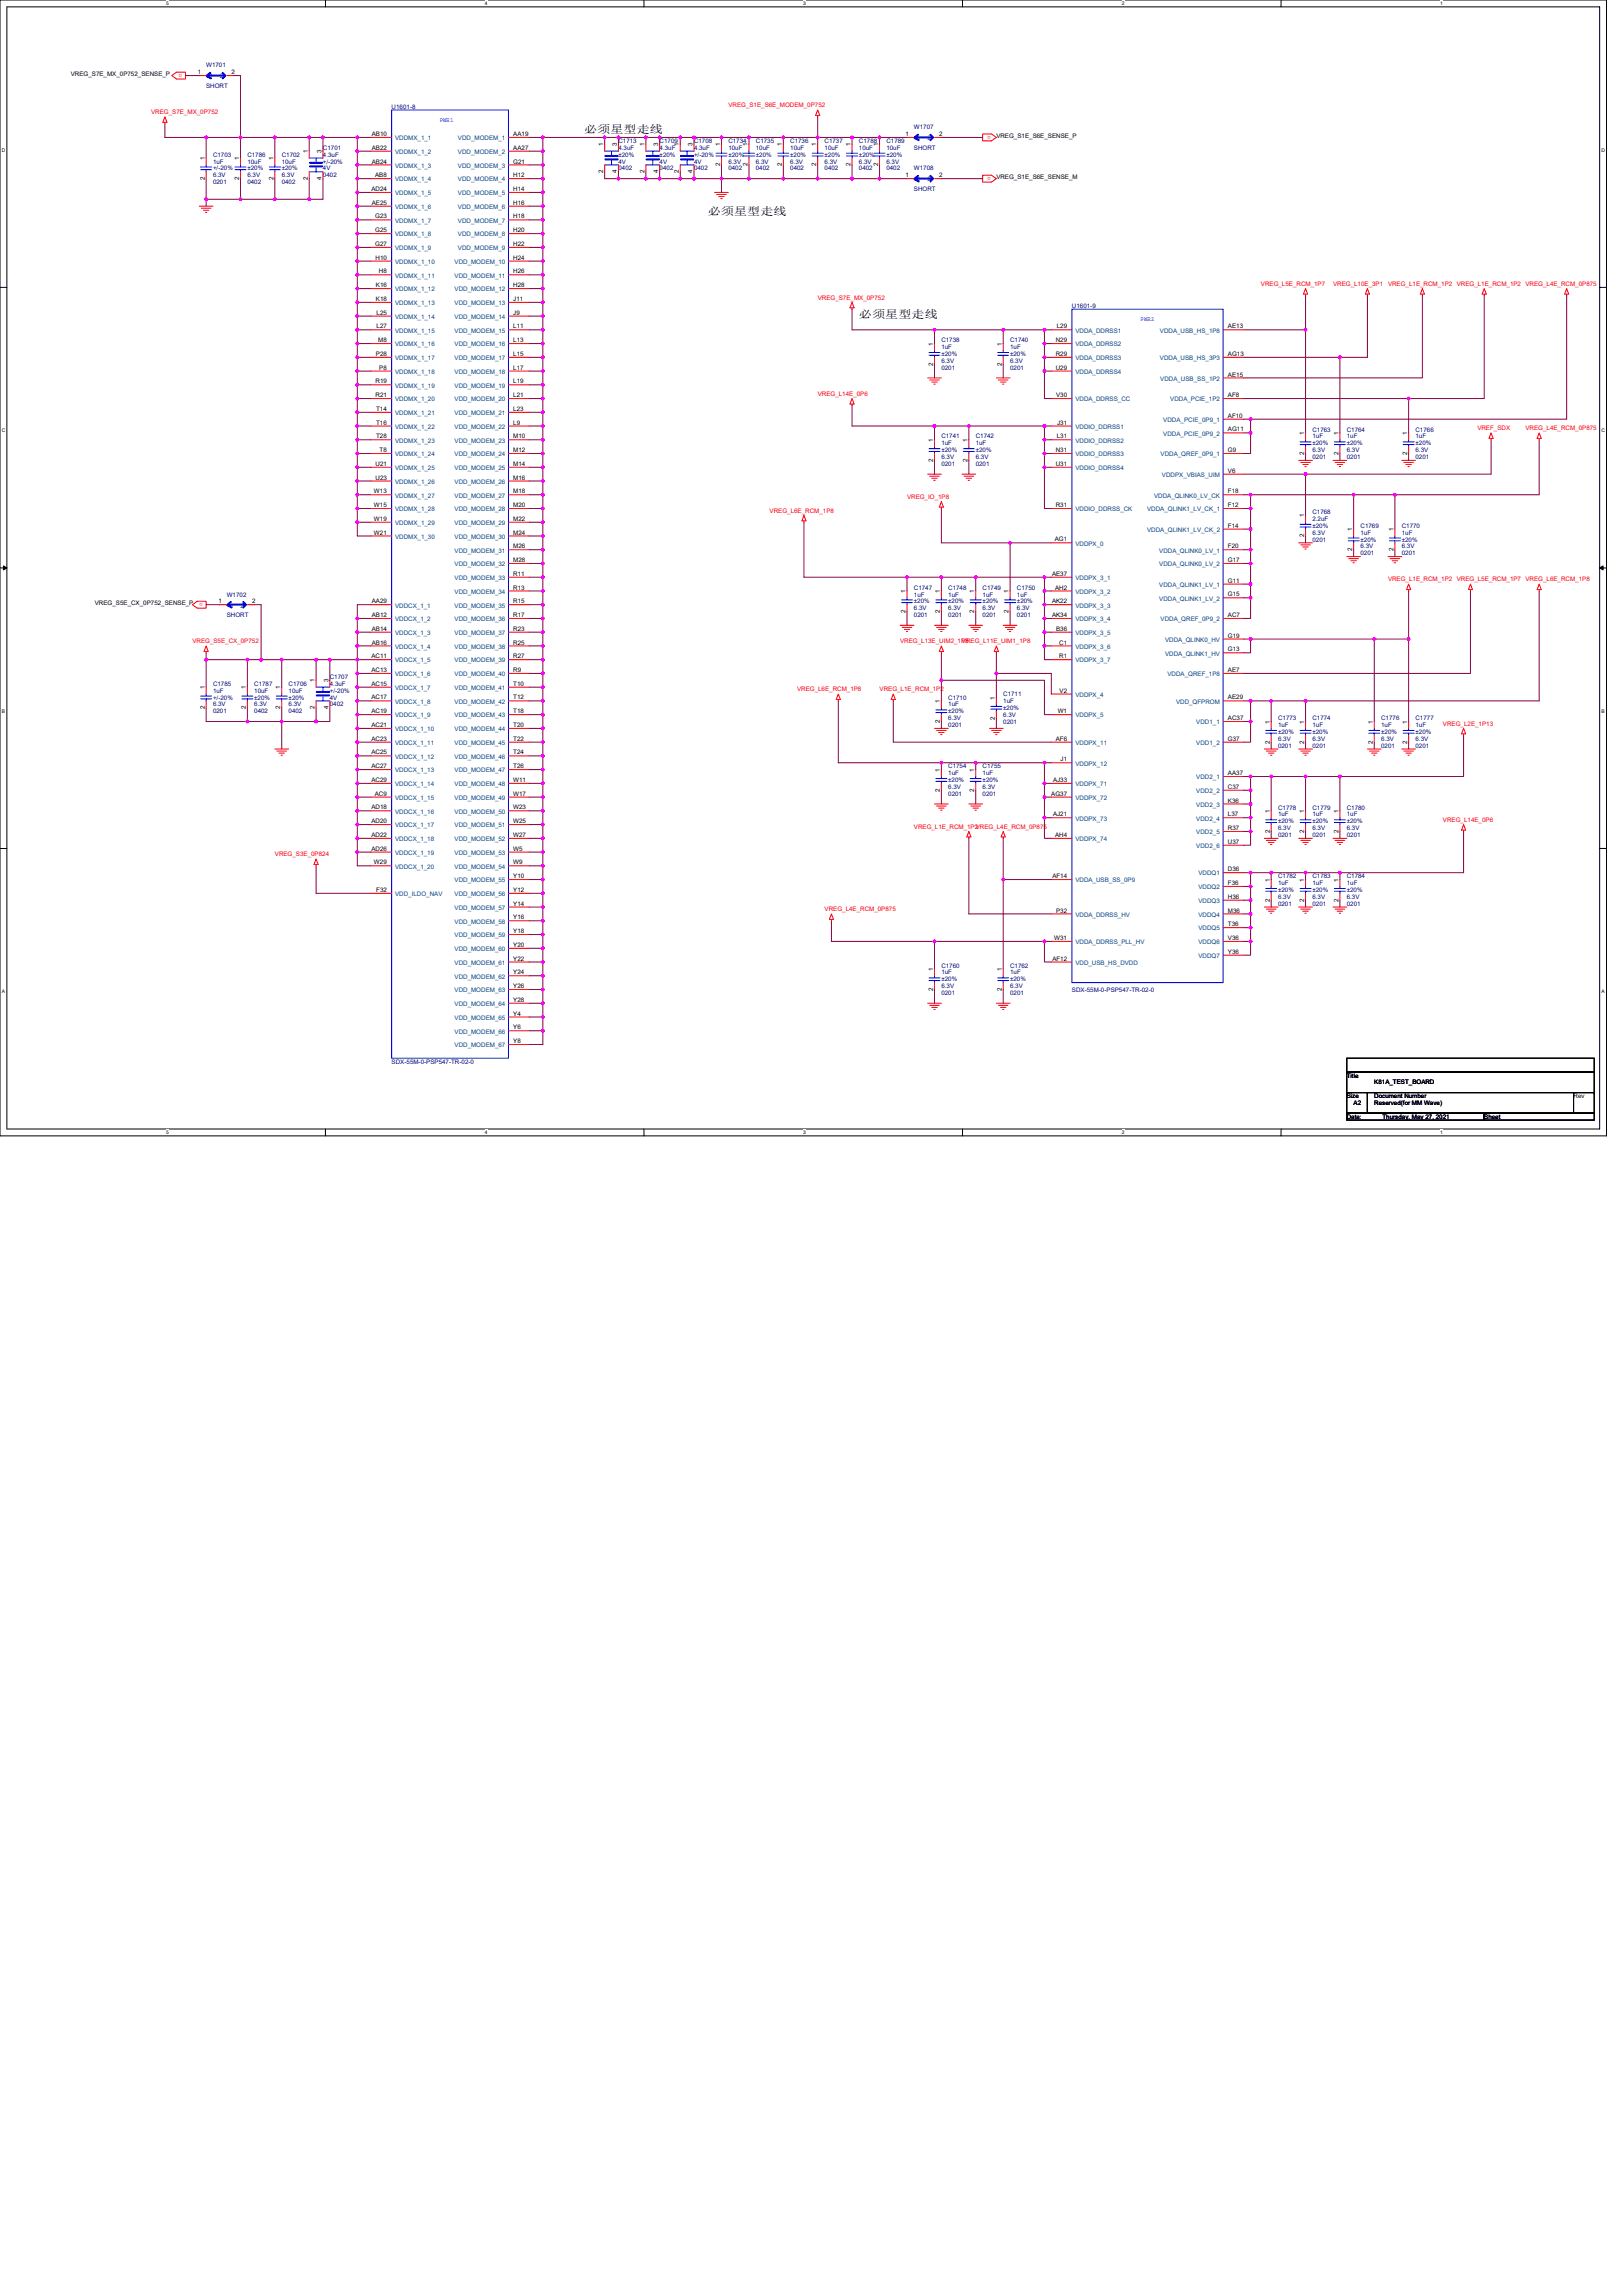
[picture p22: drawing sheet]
<svg xmlns="http://www.w3.org/2000/svg" width="210mm" height="297mm" viewBox="0 0 210 297" stroke-linecap="round" stroke-linejoin="round" font-family="sans-serif">
<defs><g id="words">
<g font-size="1.4">
<text x="75.6" y="17.1">必须星型走线</text>
<text x="91.6" y="27.8">必须星型走线</text>
<text x="111.1" y="41.1">必须星型走线</text>
</g>
<g font-size=".8">
<text x="9.2" y="9.9">VREG_S7E_MX_0P752_SENSE_P</text>
<text x="25.6" y="9.6">1</text>
<text x="30" y="9.6">2</text>
<text x="48.1" y="17.6">AB10</text>
<text x="66.4" y="17.6">AA19</text>
<text x="117.2" y="17.6">1</text>
<text x="121.5" y="17.6">2</text>
<text x="128.9" y="17.9">VREG_S1E_S6E_SENSE_P</text>
<text x="26.5" y="23.3" transform="rotate(-90 26.5 23.3)">2</text>
<text x="26.5" y="20.7" transform="rotate(-90 26.5 20.7)">1</text>
<text x="30.9" y="23.3" transform="rotate(-90 30.9 23.3)">2</text>
<text x="30.9" y="20.7" transform="rotate(-90 30.9 20.7)">1</text>
<text x="35.4" y="23.3" transform="rotate(-90 35.4 23.3)">2</text>
<text x="35.4" y="20.7" transform="rotate(-90 35.4 20.7)">1</text>
<text x="39.8" y="23.3" transform="rotate(-90 39.8 23.3)">2</text>
<text x="39.8" y="19.8" transform="rotate(-90 39.8 19.8)">1</text>
<text x="41.6" y="23.3" transform="rotate(-90 41.6 23.3)">4</text>
<text x="41.6" y="19.8" transform="rotate(-90 41.6 19.8)">3</text>
<text x="48.1" y="19.4">AB22</text>
<text x="48.1" y="21.2">AB24</text>
<text x="48.5" y="22.9">AB8</text>
<text x="66.4" y="19.4">AA27</text>
<text x="66.4" y="21.2">G21</text>
<text x="66.4" y="22.9">H12</text>
<text x="78" y="22.4" transform="rotate(-90 78 22.4)">2</text>
<text x="78" y="18.9" transform="rotate(-90 78 18.9)">1</text>
<text x="79.8" y="22.4" transform="rotate(-90 79.8 22.4)">4</text>
<text x="79.8" y="18.9" transform="rotate(-90 79.8 18.9)">3</text>
<text x="83.4" y="22.4" transform="rotate(-90 83.4 22.4)">2</text>
<text x="83.4" y="18.9" transform="rotate(-90 83.4 18.9)">1</text>
<text x="85.2" y="22.4" transform="rotate(-90 85.2 22.4)">4</text>
<text x="85.2" y="18.9" transform="rotate(-90 85.2 18.9)">3</text>
<text x="87.8" y="22.4" transform="rotate(-90 87.8 22.4)">2</text>
<text x="87.8" y="18.9" transform="rotate(-90 87.8 18.9)">1</text>
<text x="89.6" y="22.4" transform="rotate(-90 89.6 22.4)">4</text>
<text x="89.6" y="18.9" transform="rotate(-90 89.6 18.9)">3</text>
<text x="93.2" y="21.5" transform="rotate(-90 93.2 21.5)">2</text>
<text x="93.2" y="18.9" transform="rotate(-90 93.2 18.9)">1</text>
<text x="96.7" y="21.5" transform="rotate(-90 96.7 21.5)">2</text>
<text x="96.7" y="18.9" transform="rotate(-90 96.7 18.9)">1</text>
<text x="101.2" y="21.5" transform="rotate(-90 101.2 21.5)">2</text>
<text x="101.2" y="18.9" transform="rotate(-90 101.2 18.9)">1</text>
<text x="105.6" y="21.5" transform="rotate(-90 105.6 21.5)">2</text>
<text x="105.6" y="18.9" transform="rotate(-90 105.6 18.9)">1</text>
<text x="110.1" y="21.5" transform="rotate(-90 110.1 21.5)">2</text>
<text x="110.1" y="18.9" transform="rotate(-90 110.1 18.9)">1</text>
<text x="113.6" y="21.5" transform="rotate(-90 113.6 21.5)">2</text>
<text x="113.6" y="18.9" transform="rotate(-90 113.6 18.9)">1</text>
<text x="117.2" y="22.9">1</text>
<text x="121.5" y="22.9">2</text>
<text x="128.9" y="23.2">VREG_S1E_S6E_SENSE_M</text>
<text x="48.1" y="24.7">AD24</text>
<text x="48.1" y="26.5">AE25</text>
<text x="48.5" y="28.3">G23</text>
<text x="66.4" y="24.7">H14</text>
<text x="66.4" y="26.5">H16</text>
<text x="66.4" y="28.3">H18</text>
<text x="48.5" y="30">G25</text>
<text x="48.5" y="31.8">G27</text>
<text x="48.6" y="33.6">H10</text>
<text x="49" y="35.4">H8</text>
<text x="66.4" y="30">H20</text>
<text x="66.4" y="31.8">H22</text>
<text x="66.4" y="33.6">H24</text>
<text x="66.4" y="35.4">H26</text>
<text x="48.6" y="37.2">K16</text>
<text x="48.6" y="38.9">K18</text>
<text x="48.7" y="40.7">L25</text>
<text x="66.4" y="37.2">H28</text>
<text x="66.4" y="38.9">J11</text>
<text x="66.4" y="40.7">J9</text>
<text x="48.6" y="46">P28</text>
<text x="48.7" y="42.5">L27</text>
<text x="48.9" y="44.3">M8</text>
<text x="49.1" y="47.8">P8</text>
<text x="66.4" y="42.5">L11</text>
<text x="66.4" y="44.3">L13</text>
<text x="66.4" y="46">L15</text>
<text x="66.4" y="47.8">L17</text>
<text x="120.7" y="47.3" transform="rotate(-90 120.7 47.3)">2</text>
<text x="120.7" y="44.7" transform="rotate(-90 120.7 44.7)">1</text>
<text x="129.6" y="47.3" transform="rotate(-90 129.6 47.3)">2</text>
<text x="129.6" y="44.7" transform="rotate(-90 129.6 44.7)">1</text>
<text x="136.6" y="44.3">N29</text>
<text x="136.6" y="46">R29</text>
<text x="136.6" y="47.8">U29</text>
<text x="136.7" y="42.5">L29</text>
<text x="158.9" y="46">AG13</text>
<text x="158.9" y="42.5">AE13</text>
<text x="48.6" y="49.6">R19</text>
<text x="48.6" y="51.4">R21</text>
<text x="48.7" y="53.2">T14</text>
<text x="66.4" y="49.6">L19</text>
<text x="66.4" y="51.4">L21</text>
<text x="66.4" y="53.2">L23</text>
<text x="136.6" y="51.4">V30</text>
<text x="158.9" y="48.7">AE15</text>
<text x="158.9" y="51.4">AF8</text>
<text x="48.7" y="54.9">T16</text>
<text x="48.7" y="56.7">T28</text>
<text x="49.1" y="58.5">T8</text>
<text x="66.4" y="54.9">L9</text>
<text x="66.4" y="56.7">M10</text>
<text x="66.4" y="58.5">M12</text>
<text x="120.7" y="59.7" transform="rotate(-90 120.7 59.7)">2</text>
<text x="120.7" y="57.2" transform="rotate(-90 120.7 57.2)">1</text>
<text x="125.2" y="59.7" transform="rotate(-90 125.2 59.7)">2</text>
<text x="125.2" y="57.2" transform="rotate(-90 125.2 57.2)">1</text>
<text x="136.6" y="58.5">N31</text>
<text x="136.7" y="56.7">L31</text>
<text x="136.8" y="54.9">J31</text>
<text x="158.9" y="54">AF10</text>
<text x="158.9" y="55.8">AG11</text>
<text x="158.9" y="58.5">G9</text>
<text x="168.7" y="58.9" transform="rotate(-90 168.7 58.9)">2</text>
<text x="168.7" y="56.3" transform="rotate(-90 168.7 56.3)">1</text>
<text x="173.2" y="58.9" transform="rotate(-90 173.2 58.9)">2</text>
<text x="173.2" y="56.3" transform="rotate(-90 173.2 56.3)">1</text>
<text x="182.1" y="58.9" transform="rotate(-90 182.1 58.9)">2</text>
<text x="182.1" y="56.3" transform="rotate(-90 182.1 56.3)">1</text>
<text x="48.4" y="63.8">W13</text>
<text x="48.4" y="65.6">W15</text>
<text x="48.6" y="60.3">U21</text>
<text x="48.6" y="62">U23</text>
<text x="66.4" y="60.3">M14</text>
<text x="66.4" y="62">M16</text>
<text x="66.4" y="63.8">M18</text>
<text x="66.4" y="65.6">M20</text>
<text x="136.6" y="65.6">R31</text>
<text x="136.6" y="60.3">U31</text>
<text x="158.9" y="65.6">F12</text>
<text x="158.9" y="61.2">V6</text>
<text x="158.9" y="63.8">F18</text>
<text x="48.4" y="67.4">W19</text>
<text x="48.4" y="69.2">W21</text>
<text x="66.4" y="67.4">M22</text>
<text x="66.4" y="69.2">M24</text>
<text x="66.4" y="70.9">M26</text>
<text x="136.5" y="70">AG1</text>
<text x="158.9" y="68.3">F14</text>
<text x="158.9" y="70.9">F20</text>
<text x="168.7" y="69.5" transform="rotate(-90 168.7 69.5)">2</text>
<text x="168.7" y="66.9" transform="rotate(-90 168.7 66.9)">1</text>
<text x="174.9" y="71.3" transform="rotate(-90 174.9 71.3)">2</text>
<text x="174.9" y="68.7" transform="rotate(-90 174.9 68.7)">1</text>
<text x="180.3" y="71.3" transform="rotate(-90 180.3 71.3)">2</text>
<text x="180.3" y="68.7" transform="rotate(-90 180.3 68.7)">1</text>
<text x="66.4" y="72.7">M28</text>
<text x="66.4" y="74.5">R11</text>
<text x="66.4" y="76.3">R13</text>
<text x="117.2" y="76.7" transform="rotate(-90 117.2 76.7)">1</text>
<text x="121.6" y="76.7" transform="rotate(-90 121.6 76.7)">1</text>
<text x="126.1" y="76.7" transform="rotate(-90 126.1 76.7)">1</text>
<text x="130.5" y="76.7" transform="rotate(-90 130.5 76.7)">1</text>
<text x="136.1" y="74.5">AE37</text>
<text x="136.5" y="76.3">AH2</text>
<text x="158.9" y="72.7">G17</text>
<text x="158.9" y="75.4">G11</text>
<text x="158.9" y="77.2">G15</text>
<text x="12.3" y="78.3">VREG_S5E_CX_0P752_SENSE_P</text>
<text x="28.3" y="78">1</text>
<text x="32.6" y="78">2</text>
<text x="48.1" y="78">AA29</text>
<text x="48.1" y="79.8">AB12</text>
<text x="48.1" y="81.6">AB14</text>
<text x="48.1" y="83.4">AB16</text>
<text x="66.4" y="78">R15</text>
<text x="66.4" y="79.8">R17</text>
<text x="66.4" y="81.6">R23</text>
<text x="66.4" y="83.4">R25</text>
<text x="117.2" y="79.3" transform="rotate(-90 117.2 79.3)">2</text>
<text x="121.6" y="79.3" transform="rotate(-90 121.6 79.3)">2</text>
<text x="126.1" y="79.3" transform="rotate(-90 126.1 79.3)">2</text>
<text x="130.5" y="79.3" transform="rotate(-90 130.5 79.3)">2</text>
<text x="136.1" y="78">AK22</text>
<text x="136.1" y="79.8">AK34</text>
<text x="136.6" y="81.6">B36</text>
<text x="137" y="83.4">C1</text>
<text x="158.9" y="82.5">G19</text>
<text x="158.9" y="79.8">AC7</text>
<text x="26.5" y="89.2" transform="rotate(-90 26.5 89.2)">1</text>
<text x="31.8" y="89.2" transform="rotate(-90 31.8 89.2)">1</text>
<text x="36.3" y="89.2" transform="rotate(-90 36.3 89.2)">1</text>
<text x="40.7" y="88.3" transform="rotate(-90 40.7 88.3)">1</text>
<text x="42.5" y="88.3" transform="rotate(-90 42.5 88.3)">3</text>
<text x="48.1" y="85.2">AC11</text>
<text x="48.1" y="86.9">AC13</text>
<text x="48.1" y="88.7">AC15</text>
<text x="66.4" y="85.2">R27</text>
<text x="66.4" y="86.9">R9</text>
<text x="66.4" y="88.7">T10</text>
<text x="137" y="85.2">R1</text>
<text x="137.1" y="89.6">V2</text>
<text x="158.9" y="84.3">G13</text>
<text x="158.9" y="86.9">AE7</text>
<text x="26.5" y="91.8" transform="rotate(-90 26.5 91.8)">2</text>
<text x="31.8" y="91.8" transform="rotate(-90 31.8 91.8)">2</text>
<text x="36.3" y="91.8" transform="rotate(-90 36.3 91.8)">2</text>
<text x="40.7" y="91.8" transform="rotate(-90 40.7 91.8)">2</text>
<text x="42.5" y="91.8" transform="rotate(-90 42.5 91.8)">4</text>
<text x="48.1" y="90.5">AC17</text>
<text x="48.1" y="92.3">AC19</text>
<text x="48.1" y="94.1">AC21</text>
<text x="48.1" y="95.8">AC23</text>
<text x="66.4" y="90.5">T12</text>
<text x="66.4" y="92.3">T18</text>
<text x="66.4" y="94.1">T20</text>
<text x="66.4" y="95.8">T22</text>
<text x="121.6" y="93.5" transform="rotate(-90 121.6 93.5)">2</text>
<text x="121.6" y="90.9" transform="rotate(-90 121.6 90.9)">1</text>
<text x="128.7" y="93.1" transform="rotate(-90 128.7 93.1)">2</text>
<text x="128.7" y="90.5" transform="rotate(-90 128.7 90.5)">1</text>
<text x="136.6" y="95.8">AF6</text>
<text x="136.8" y="92.3">W1</text>
<text x="158.9" y="95.8">G37</text>
<text x="158.9" y="93.2">AC37</text>
<text x="158.9" y="90.5">AE29</text>
<text x="164.3" y="93.6" transform="rotate(-90 164.3 93.6)">1</text>
<text x="168.7" y="93.6" transform="rotate(-90 168.7 93.6)">1</text>
<text x="177.6" y="93.6" transform="rotate(-90 177.6 93.6)">1</text>
<text x="182.1" y="93.6" transform="rotate(-90 182.1 93.6)">1</text>
<text x="48.1" y="97.6">AC25</text>
<text x="48.1" y="99.4">AC27</text>
<text x="48.1" y="101.2">AC29</text>
<text x="66.4" y="97.6">T24</text>
<text x="66.4" y="99.4">T26</text>
<text x="66.4" y="101.2">W11</text>
<text x="121.6" y="99.8" transform="rotate(-90 121.6 99.8)">1</text>
<text x="126.1" y="99.8" transform="rotate(-90 126.1 99.8)">1</text>
<text x="136.2" y="101.2">AJ33</text>
<text x="137.2" y="98.5">J1</text>
<text x="158.9" y="100.3">AA37</text>
<text x="164.3" y="96.2" transform="rotate(-90 164.3 96.2)">2</text>
<text x="168.7" y="96.2" transform="rotate(-90 168.7 96.2)">2</text>
<text x="177.6" y="96.2" transform="rotate(-90 177.6 96.2)">2</text>
<text x="182.1" y="96.2" transform="rotate(-90 182.1 96.2)">2</text>
<text x="48.1" y="104.7">AD18</text>
<text x="48.1" y="106.5">AD20</text>
<text x="48.5" y="102.9">AC9</text>
<text x="66.4" y="102.9">W17</text>
<text x="66.4" y="104.7">W23</text>
<text x="66.4" y="106.5">W25</text>
<text x="121.6" y="102.4" transform="rotate(-90 121.6 102.4)">2</text>
<text x="126.1" y="102.4" transform="rotate(-90 126.1 102.4)">2</text>
<text x="136" y="102.9">AG37</text>
<text x="136.2" y="105.6">AJ21</text>
<text x="158.9" y="105.6">L37</text>
<text x="158.9" y="102.1">C37</text>
<text x="158.9" y="107.4">R37</text>
<text x="158.9" y="103.8">K36</text>
<text x="164.3" y="107.8" transform="rotate(-90 164.3 107.8)">2</text>
<text x="164.3" y="105.2" transform="rotate(-90 164.3 105.2)">1</text>
<text x="168.7" y="107.8" transform="rotate(-90 168.7 107.8)">2</text>
<text x="168.7" y="105.2" transform="rotate(-90 168.7 105.2)">1</text>
<text x="173.2" y="107.8" transform="rotate(-90 173.2 107.8)">2</text>
<text x="173.2" y="105.2" transform="rotate(-90 173.2 105.2)">1</text>
<text x="48.1" y="108.3">AD22</text>
<text x="48.1" y="110.1">AD26</text>
<text x="48.4" y="111.8">W29</text>
<text x="66.4" y="108.3">W27</text>
<text x="66.4" y="110.1">W5</text>
<text x="66.4" y="111.8">W9</text>
<text x="66.4" y="113.6">Y10</text>
<text x="136.2" y="113.6">AF14</text>
<text x="136.5" y="108.3">AH4</text>
<text x="158.9" y="112.7">D36</text>
<text x="158.9" y="109.2">U37</text>
<text x="48.7" y="115.4">F32</text>
<text x="66.4" y="115.4">Y12</text>
<text x="66.4" y="117.2">Y14</text>
<text x="66.4" y="118.9">Y16</text>
<text x="136.6" y="118.1">P32</text>
<text x="158.9" y="116.3">H36</text>
<text x="158.9" y="118.1">M36</text>
<text x="158.9" y="114.5">F36</text>
<text x="158.9" y="119.8">T36</text>
<text x="164.3" y="116.6" transform="rotate(-90 164.3 116.6)">2</text>
<text x="164.3" y="114.1" transform="rotate(-90 164.3 114.1)">1</text>
<text x="168.7" y="116.6" transform="rotate(-90 168.7 116.6)">2</text>
<text x="168.7" y="114.1" transform="rotate(-90 168.7 114.1)">1</text>
<text x="173.2" y="116.6" transform="rotate(-90 173.2 116.6)">2</text>
<text x="173.2" y="114.1" transform="rotate(-90 173.2 114.1)">1</text>
<text x="66.4" y="120.7">Y18</text>
<text x="66.4" y="122.5">Y20</text>
<text x="66.4" y="124.3">Y22</text>
<text x="120.7" y="125.6" transform="rotate(-90 120.7 125.6)">1</text>
<text x="129.6" y="125.6" transform="rotate(-90 129.6 125.6)">1</text>
<text x="136.2" y="124.3">AF12</text>
<text x="136.4" y="121.6">W31</text>
<text x="158.9" y="121.6">V36</text>
<text x="158.9" y="123.4">Y36</text>
<text x="66.4" y="126.1">Y24</text>
<text x="66.4" y="127.8">Y26</text>
<text x="66.4" y="129.6">Y28</text>
<text x="66.4" y="131.4">Y4</text>
<text x="120.7" y="128.2" transform="rotate(-90 120.7 128.2)">2</text>
<text x="129.6" y="128.2" transform="rotate(-90 129.6 128.2)">2</text>
<text x="66.4" y="133.2">Y6</text>
<text x="66.4" y="134.9">Y8</text>
<text x="174.2" y="139.4">Title</text>
<text x="174.2" y="142.1">Size</text>
<text x="175.1" y="143">A2</text>
<text x="177.8" y="142.1">Document Number</text>
<text x="177.8" y="143">Reserved(for MM Wave)</text>
<text x="177.8" y="140.3">K81A_TEST_BOARD</text>
<text x="203.6" y="142.1">Rev</text>
<text x="174.2" y="144.7">Date:</text>
<text x="178.9" y="144.7">Thursday, May 27, 2021</text>
<text x="192" y="144.7">Sheet</text>
</g>
<g font-size=".8" fill="#f00">
<text x="23.6" y="9.6" transform="rotate(-180 23.6 9.6)">o</text>
<text x="19.6" y="14.8">VREG_S7E_MX_0P752</text>
<text x="94.2" y="13.9">VREG_S1E_S6E_MODEM_0P752</text>
<text x="128.2" y="17.6" transform="rotate(-180 128.2 17.6)">o</text>
<text x="128.2" y="22.9" transform="rotate(-180 128.2 22.9)">o</text>
<text x="105.8" y="38.8">VREG_S7E_MX_0P752</text>
<text x="163.1" y="37">VREG_L5E_RCM_1P7</text>
<text x="172.5" y="37">VREG_L10E_3P1</text>
<text x="179.6" y="37">VREG_L1E_RCM_1P2</text>
<text x="188.5" y="37">VREG_L1E_RCM_1P2</text>
<text x="197.4" y="37">VREG_L4E_RCM_0P875</text>
<text x="105.8" y="51.2">VREG_L14E_0P6</text>
<text x="191.1" y="55.7">VREF_SDX</text>
<text x="197.4" y="55.7">VREG_L4E_RCM_0P875</text>
<text x="117.3" y="64.5">VREG_IO_1P8</text>
<text x="99.6" y="66.3">VREG_L6E_RCM_1P8</text>
<text x="179.6" y="75.2">VREG_L1E_RCM_1P2</text>
<text x="188.5" y="75.2">VREG_L5E_RCM_1P7</text>
<text x="197.4" y="75.2">VREG_L6E_RCM_1P8</text>
<text x="24.9" y="83.2">VREG_S5E_CX_0P752</text>
<text x="26.2" y="78" transform="rotate(-180 26.2 78)">o</text>
<text x="116.5" y="83.2">VREG_L13E_UIM2_1P8</text>
<text x="124.5" y="83.2">VREG_L11E_UIM1_1P8</text>
<text x="103.1" y="89.4">VREG_L6E_RCM_1P8</text>
<text x="113.8" y="89.4">VREG_L1E_RCM_1P2</text>
<text x="186.7" y="93.9">VREG_L2E_1P13</text>
<text x="118.2" y="107.2">VREG_L1E_RCM_1P2VREG_L4E_RCM_0P875</text>
<text x="186.7" y="106.3">VREG_L14E_0P6</text>
<text x="35.6" y="110.8">VREG_S3E_0P824</text>
<text x="106.7" y="117.9">VREG_L4E_RCM_0P875</text>
</g>
<g font-size=".8" fill="#000080">
<text x="26.7" y="8.7">W1701</text>
<text x="26.7" y="11.4">SHORT</text>
<text x="50.7" y="14.1">U1601-8</text>
<text x="118.2" y="16.7">W1707</text>
<text x="27.6" y="20.3">C1703</text>
<text x="27.6" y="21.2">1uF</text>
<text x="27.6" y="23.8">0201</text>
<text x="27.6" y="22.9">6.3V</text>
<text x="27.6" y="22.1">+/-20%</text>
<text x="32" y="20.3">C1786</text>
<text x="32" y="21.2">10uF</text>
<text x="32" y="23.8">0402</text>
<text x="32" y="22.9">6.3V</text>
<text x="32" y="22.1">±20%</text>
<text x="36.4" y="20.3">C1702</text>
<text x="36.4" y="21.2">10uF</text>
<text x="36.4" y="23.8">0402</text>
<text x="36.4" y="22.9">6.3V</text>
<text x="36.4" y="22.1">±20%</text>
<text x="41.8" y="19.4">C1701</text>
<text x="41.8" y="20.3">4.3uF</text>
<text x="41.8" y="22.9">0402</text>
<text x="41.8" y="22.1">4V</text>
<text x="41.8" y="21.2">+/-20%</text>
<text x="80" y="18.5">C1713</text>
<text x="80" y="19.4">4.3uF</text>
<text x="80" y="22.1">0402</text>
<text x="80" y="21.2">4V</text>
<text x="80" y="20.3">±20%</text>
<text x="85.3" y="18.5">C1709</text>
<text x="85.3" y="19.4">4.3uF</text>
<text x="85.3" y="22.1">0402</text>
<text x="85.3" y="21.2">4V</text>
<text x="85.3" y="20.3">±20%</text>
<text x="89.8" y="18.5">C1708</text>
<text x="89.8" y="19.4">4.3uF</text>
<text x="89.8" y="22.1">0402</text>
<text x="89.8" y="21.2">4V</text>
<text x="89.8" y="20.3">+/-20%</text>
<text x="94.2" y="18.5">C1734</text>
<text x="94.2" y="19.4">10uF</text>
<text x="94.2" y="22.1">0402</text>
<text x="94.2" y="21.2">6.3V</text>
<text x="94.2" y="20.3">±20%</text>
<text x="97.8" y="18.5">C1735</text>
<text x="97.8" y="19.4">10uF</text>
<text x="97.8" y="22.1">0402</text>
<text x="97.8" y="21.2">6.3V</text>
<text x="97.8" y="20.3">±20%</text>
<text x="102.2" y="18.5">C1736</text>
<text x="102.2" y="19.4">10uF</text>
<text x="102.2" y="22.1">0402</text>
<text x="102.2" y="21.2">6.3V</text>
<text x="102.2" y="20.3">±20%</text>
<text x="106.7" y="18.5">C1737</text>
<text x="106.7" y="19.4">10uF</text>
<text x="106.7" y="22.1">0402</text>
<text x="106.7" y="21.2">6.3V</text>
<text x="106.7" y="20.3">±20%</text>
<text x="111.1" y="18.5">C1788</text>
<text x="111.1" y="19.4">10uF</text>
<text x="111.1" y="22.1">0402</text>
<text x="111.1" y="21.2">6.3V</text>
<text x="111.1" y="20.3">±20%</text>
<text x="114.7" y="18.5">C1789</text>
<text x="114.7" y="19.4">10uF</text>
<text x="114.7" y="22.1">0402</text>
<text x="114.7" y="21.2">6.3V</text>
<text x="114.7" y="20.3">±20%</text>
<text x="118.2" y="22.1">W1708</text>
<text x="118.2" y="19.4">SHORT</text>
<text x="118.2" y="24.7">SHORT</text>
<text x="138.7" y="39.8">U1601-9</text>
<text x="121.8" y="44.3">C1738</text>
<text x="121.8" y="45.2">1uF</text>
<text x="121.8" y="47.8">0201</text>
<text x="121.8" y="46.9">6.3V</text>
<text x="121.8" y="46.1">±20%</text>
<text x="130.7" y="44.3">C1740</text>
<text x="130.7" y="45.2">1uF</text>
<text x="130.7" y="47.8">0201</text>
<text x="130.7" y="46.9">6.3V</text>
<text x="130.7" y="46.1">±20%</text>
<text x="121.8" y="56.7">C1741</text>
<text x="121.8" y="57.6">1uF</text>
<text x="121.8" y="59.4">6.3V</text>
<text x="121.8" y="58.5">±20%</text>
<text x="126.2" y="56.7">C1742</text>
<text x="126.2" y="57.6">1uF</text>
<text x="126.2" y="59.4">6.3V</text>
<text x="126.2" y="58.5">±20%</text>
<text x="169.8" y="55.8">C1763</text>
<text x="169.8" y="56.7">1uF</text>
<text x="169.8" y="59.4">0201</text>
<text x="169.8" y="58.5">6.3V</text>
<text x="169.8" y="57.6">±20%</text>
<text x="174.2" y="55.8">C1764</text>
<text x="174.2" y="56.7">1uF</text>
<text x="174.2" y="59.4">0201</text>
<text x="174.2" y="58.5">6.3V</text>
<text x="174.2" y="57.6">±20%</text>
<text x="183.1" y="55.8">C1766</text>
<text x="183.1" y="56.7">1uF</text>
<text x="183.1" y="59.4">0201</text>
<text x="183.1" y="58.5">6.3V</text>
<text x="183.1" y="57.6">±20%</text>
<text x="121.8" y="60.3">0201</text>
<text x="126.2" y="60.3">0201</text>
<text x="169.8" y="66.5">C1768</text>
<text x="169.8" y="67.4">2.2uF</text>
<text x="169.8" y="70.1">0201</text>
<text x="169.8" y="69.2">6.3V</text>
<text x="169.8" y="68.3">±20%</text>
<text x="176" y="68.3">C1769</text>
<text x="176" y="69.2">1uF</text>
<text x="176" y="71.8">0201</text>
<text x="176" y="70.9">6.3V</text>
<text x="176" y="70.1">±20%</text>
<text x="181.4" y="68.3">C1770</text>
<text x="181.4" y="69.2">1uF</text>
<text x="181.4" y="71.8">0201</text>
<text x="181.4" y="70.9">6.3V</text>
<text x="181.4" y="70.1">±20%</text>
<text x="29.3" y="77.2">W1702</text>
<text x="118.2" y="76.3">C1747</text>
<text x="118.2" y="77.2">1uF</text>
<text x="122.7" y="76.3">C1748</text>
<text x="122.7" y="77.2">1uF</text>
<text x="127.1" y="76.3">C1749</text>
<text x="127.1" y="77.2">1uF</text>
<text x="131.6" y="76.3">C1750</text>
<text x="131.6" y="77.2">1uF</text>
<text x="29.3" y="79.8">SHORT</text>
<text x="118.2" y="79.8">0201</text>
<text x="118.2" y="78.9">6.3V</text>
<text x="118.2" y="78.1">±20%</text>
<text x="122.7" y="79.8">0201</text>
<text x="122.7" y="78.9">6.3V</text>
<text x="122.7" y="78.1">±20%</text>
<text x="127.1" y="79.8">0201</text>
<text x="127.1" y="78.9">6.3V</text>
<text x="127.1" y="78.1">±20%</text>
<text x="131.6" y="79.8">0201</text>
<text x="131.6" y="78.9">6.3V</text>
<text x="131.6" y="78.1">±20%</text>
<text x="27.6" y="88.7">C1785</text>
<text x="27.6" y="89.6">1uF</text>
<text x="32.9" y="88.7">C1787</text>
<text x="32.9" y="89.6">10uF</text>
<text x="37.3" y="88.7">C1706</text>
<text x="37.3" y="89.6">10uF</text>
<text x="42.7" y="87.8">C1707</text>
<text x="42.7" y="88.7">4.3uF</text>
<text x="42.7" y="89.6">+/-20%</text>
<text x="27.6" y="92.3">0201</text>
<text x="27.6" y="91.4">6.3V</text>
<text x="27.6" y="90.5">+/-20%</text>
<text x="32.9" y="92.3">0402</text>
<text x="32.9" y="91.4">6.3V</text>
<text x="32.9" y="90.5">±20%</text>
<text x="37.3" y="92.3">0402</text>
<text x="37.3" y="91.4">6.3V</text>
<text x="37.3" y="90.5">±20%</text>
<text x="42.7" y="91.4">0402</text>
<text x="42.7" y="90.5">4V</text>
<text x="122.7" y="90.5">C1710</text>
<text x="122.7" y="91.4">1uF</text>
<text x="122.7" y="94.1">0201</text>
<text x="122.7" y="93.2">6.3V</text>
<text x="122.7" y="92.3">±20%</text>
<text x="129.8" y="90.1">C1711</text>
<text x="129.8" y="91">1uF</text>
<text x="129.8" y="93.6">0201</text>
<text x="129.8" y="92.7">6.3V</text>
<text x="129.8" y="91.8">±20%</text>
<text x="165.4" y="93.2">C1773</text>
<text x="165.4" y="94.1">1uF</text>
<text x="165.4" y="95.8">6.3V</text>
<text x="165.4" y="95">±20%</text>
<text x="169.8" y="93.2">C1774</text>
<text x="169.8" y="94.1">1uF</text>
<text x="169.8" y="95.8">6.3V</text>
<text x="169.8" y="95">±20%</text>
<text x="178.7" y="93.2">C1776</text>
<text x="178.7" y="94.1">1uF</text>
<text x="178.7" y="95.8">6.3V</text>
<text x="178.7" y="95">±20%</text>
<text x="183.1" y="93.2">C1777</text>
<text x="183.1" y="94.1">1uF</text>
<text x="183.1" y="95.8">6.3V</text>
<text x="183.1" y="95">±20%</text>
<text x="122.7" y="99.4">C1754</text>
<text x="122.7" y="100.3">1uF</text>
<text x="122.7" y="101.2">±20%</text>
<text x="127.1" y="99.4">C1755</text>
<text x="127.1" y="100.3">1uF</text>
<text x="127.1" y="101.2">±20%</text>
<text x="165.4" y="96.7">0201</text>
<text x="169.8" y="96.7">0201</text>
<text x="178.7" y="96.7">0201</text>
<text x="183.1" y="96.7">0201</text>
<text x="122.7" y="103">0201</text>
<text x="122.7" y="102.1">6.3V</text>
<text x="127.1" y="103">0201</text>
<text x="127.1" y="102.1">6.3V</text>
<text x="165.4" y="104.7">C1778</text>
<text x="165.4" y="105.6">1uF</text>
<text x="165.4" y="107.4">6.3V</text>
<text x="165.4" y="106.5">±20%</text>
<text x="169.8" y="104.7">C1779</text>
<text x="169.8" y="105.6">1uF</text>
<text x="169.8" y="107.4">6.3V</text>
<text x="169.8" y="106.5">±20%</text>
<text x="174.2" y="104.7">C1780</text>
<text x="174.2" y="105.6">1uF</text>
<text x="174.2" y="107.4">6.3V</text>
<text x="174.2" y="106.5">±20%</text>
<text x="165.4" y="108.3">0201</text>
<text x="165.4" y="113.6">C1782</text>
<text x="169.8" y="108.3">0201</text>
<text x="169.8" y="113.6">C1783</text>
<text x="174.2" y="113.6">C1784</text>
<text x="174.2" y="108.3">0201</text>
<text x="165.4" y="114.5">1uF</text>
<text x="165.4" y="117.2">0201</text>
<text x="165.4" y="116.3">6.3V</text>
<text x="165.4" y="115.4">±20%</text>
<text x="169.8" y="114.5">1uF</text>
<text x="169.8" y="117.2">0201</text>
<text x="169.8" y="116.3">6.3V</text>
<text x="169.8" y="115.4">±20%</text>
<text x="174.2" y="114.5">1uF</text>
<text x="174.2" y="117.2">0201</text>
<text x="174.2" y="116.3">6.3V</text>
<text x="174.2" y="115.4">±20%</text>
<text x="121.8" y="125.2">C1760</text>
<text x="130.7" y="125.2">C1762</text>
<text x="121.8" y="126.1">1uF</text>
<text x="121.8" y="128.7">0201</text>
<text x="121.8" y="127.8">6.3V</text>
<text x="121.8" y="127">±20%</text>
<text x="130.7" y="126.1">1uF</text>
<text x="130.7" y="128.7">0201</text>
<text x="130.7" y="127.8">6.3V</text>
<text x="130.7" y="127">±20%</text>
<text x="138.7" y="128.3">SDX-55M-0-PSP547-TR-02-0</text>
<text x="50.7" y="137.6">SDX-55M-0-PSP547-TR-02-0</text>
</g>
<g font-size=".8" fill="#004080">
<text x="27.1" y="10.1">1</text>
<text x="28.4" y="10.1">2</text>
<text x="51.1" y="18.1">VDDMX_1_1</text>
<text x="51.1" y="19.9">VDDMX_1_2</text>
<text x="51.1" y="21.7">VDDMX_1_3</text>
<text x="51.1" y="23.5">VDDMX_1_4</text>
<text x="59.3" y="18.1">VDD_MODEM_1</text>
<text x="59.3" y="19.9">VDD_MODEM_2</text>
<text x="59.3" y="21.7">VDD_MODEM_3</text>
<text x="59.3" y="23.5">VDD_MODEM_4</text>
<text x="118.7" y="23.5">1</text>
<text x="118.7" y="18.1">1</text>
<text x="120" y="23.5">2</text>
<text x="120" y="18.1">2</text>
<text x="51.1" y="25.3">VDDMX_1_5</text>
<text x="51.1" y="27">VDDMX_1_6</text>
<text x="51.1" y="28.8">VDDMX_1_7</text>
<text x="59.3" y="25.3">VDD_MODEM_5</text>
<text x="59.3" y="27">VDD_MODEM_6</text>
<text x="59.3" y="28.8">VDD_MODEM_7</text>
<text x="51.1" y="30.6">VDDMX_1_8</text>
<text x="51.1" y="32.4">VDDMX_1_9</text>
<text x="51.1" y="34.1">VDDMX_1_10</text>
<text x="51.1" y="35.9">VDDMX_1_11</text>
<text x="58.8" y="34.1">VDD_MODEM_10</text>
<text x="58.8" y="35.9">VDD_MODEM_11</text>
<text x="59.3" y="30.6">VDD_MODEM_8</text>
<text x="59.3" y="32.4">VDD_MODEM_9</text>
<text x="51.1" y="37.7">VDDMX_1_12</text>
<text x="51.1" y="39.5">VDDMX_1_13</text>
<text x="51.1" y="41.3">VDDMX_1_14</text>
<text x="58.8" y="37.7">VDD_MODEM_12</text>
<text x="58.8" y="39.5">VDD_MODEM_13</text>
<text x="58.8" y="41.3">VDD_MODEM_14</text>
<text x="51.1" y="43">VDDMX_1_15</text>
<text x="51.1" y="44.8">VDDMX_1_16</text>
<text x="51.1" y="46.6">VDDMX_1_17</text>
<text x="58.8" y="43">VDD_MODEM_15</text>
<text x="58.8" y="44.8">VDD_MODEM_16</text>
<text x="58.8" y="46.6">VDD_MODEM_17</text>
<text x="139.1" y="43">VDDA_DDRSS1</text>
<text x="139.1" y="44.8">VDDA_DDRSS2</text>
<text x="139.1" y="46.6">VDDA_DDRSS3</text>
<text x="150.1" y="46.6">VDDA_USB_HS_3P3</text>
<text x="150.1" y="43">VDDA_USB_HS_1P8</text>
<text x="51.1" y="48.4">VDDMX_1_18</text>
<text x="51.1" y="50.1">VDDMX_1_19</text>
<text x="51.1" y="51.9">VDDMX_1_20</text>
<text x="51.1" y="53.7">VDDMX_1_21</text>
<text x="58.8" y="48.4">VDD_MODEM_18</text>
<text x="58.8" y="50.1">VDD_MODEM_19</text>
<text x="58.8" y="51.9">VDD_MODEM_20</text>
<text x="58.8" y="53.7">VDD_MODEM_21</text>
<text x="139.1" y="51.9">VDDA_DDRSS_CC</text>
<text x="139.1" y="48.4">VDDA_DDRSS4</text>
<text x="150.1" y="49.3">VDDA_USB_SS_1P2</text>
<text x="151.4" y="51.9">VDDA_PCIE_1P2</text>
<text x="51.1" y="55.5">VDDMX_1_22</text>
<text x="51.1" y="57.3">VDDMX_1_23</text>
<text x="51.1" y="59">VDDMX_1_24</text>
<text x="58.8" y="55.5">VDD_MODEM_22</text>
<text x="58.8" y="57.3">VDD_MODEM_23</text>
<text x="58.8" y="59">VDD_MODEM_24</text>
<text x="139.1" y="55.5">VDDIO_DDRSS1</text>
<text x="139.1" y="57.3">VDDIO_DDRSS2</text>
<text x="139.1" y="59">VDDIO_DDRSS3</text>
<text x="150.2" y="59">VDDA_QREF_0P9_1</text>
<text x="150.5" y="54.6">VDDA_PCIE_0P9_1</text>
<text x="150.5" y="56.4">VDDA_PCIE_0P9_2</text>
<text x="51.1" y="60.8">VDDMX_1_25</text>
<text x="51.1" y="62.6">VDDMX_1_26</text>
<text x="51.1" y="64.4">VDDMX_1_27</text>
<text x="58.8" y="60.8">VDD_MODEM_25</text>
<text x="58.8" y="62.6">VDD_MODEM_26</text>
<text x="58.8" y="64.4">VDD_MODEM_27</text>
<text x="139.1" y="60.8">VDDIO_DDRSS4</text>
<text x="149.3" y="64.4">VDDA_QLINK0_LV_CK</text>
<text x="150.3" y="61.7">VDDPX_VBIAS_UIM</text>
<text x="51.1" y="66.1">VDDMX_1_28</text>
<text x="51.1" y="67.9">VDDMX_1_29</text>
<text x="51.1" y="69.7">VDDMX_1_30</text>
<text x="58.8" y="66.1">VDD_MODEM_28</text>
<text x="58.8" y="67.9">VDD_MODEM_29</text>
<text x="58.8" y="69.7">VDD_MODEM_30</text>
<text x="58.8" y="71.5">VDD_MODEM_31</text>
<text x="139.1" y="66.1">VDDIO_DDRSS_CK</text>
<text x="139.1" y="70.6">VDDPX_0</text>
<text x="148.4" y="66.1">VDDA_QLINK1_LV_CK_1</text>
<text x="148.4" y="68.8">VDDA_QLINK1_LV_CK_2</text>
<text x="150" y="71.5">VDDA_QLINK0_LV_1</text>
<text x="58.8" y="73.3">VDD_MODEM_32</text>
<text x="58.8" y="75">VDD_MODEM_33</text>
<text x="58.8" y="76.8">VDD_MODEM_34</text>
<text x="139.1" y="75">VDDPX_3_1</text>
<text x="139.1" y="76.8">VDDPX_3_2</text>
<text x="150" y="73.3">VDDA_QLINK0_LV_2</text>
<text x="150" y="75.9">VDDA_QLINK1_LV_1</text>
<text x="150" y="77.7">VDDA_QLINK1_LV_2</text>
<text x="29.8" y="78.6">1</text>
<text x="31.1" y="78.6">2</text>
<text x="51.1" y="78.6">VDDCX_1_1</text>
<text x="51.1" y="80.4">VDDCX_1_2</text>
<text x="51.1" y="82.1">VDDCX_1_3</text>
<text x="51.1" y="83.9">VDDCX_1_4</text>
<text x="58.8" y="78.6">VDD_MODEM_35</text>
<text x="58.8" y="80.4">VDD_MODEM_36</text>
<text x="58.8" y="82.1">VDD_MODEM_37</text>
<text x="58.8" y="83.9">VDD_MODEM_38</text>
<text x="139.1" y="78.6">VDDPX_3_3</text>
<text x="139.1" y="80.4">VDDPX_3_4</text>
<text x="139.1" y="82.1">VDDPX_3_5</text>
<text x="139.1" y="83.9">VDDPX_3_6</text>
<text x="150.2" y="80.4">VDDA_QREF_0P9_2</text>
<text x="150.7" y="83">VDDA_QLINK0_HV</text>
<text x="51.1" y="85.7">VDDCX_1_5</text>
<text x="51.1" y="87.5">VDDCX_1_6</text>
<text x="51.1" y="89.3">VDDCX_1_7</text>
<text x="58.8" y="85.7">VDD_MODEM_39</text>
<text x="58.8" y="87.5">VDD_MODEM_40</text>
<text x="58.8" y="89.3">VDD_MODEM_41</text>
<text x="139.1" y="85.7">VDDPX_3_7</text>
<text x="150.7" y="84.8">VDDA_QLINK1_HV</text>
<text x="151" y="87.5">VDDA_QREF_1P8</text>
<text x="51.1" y="91">VDDCX_1_8</text>
<text x="51.1" y="92.8">VDDCX_1_9</text>
<text x="51.1" y="94.6">VDDCX_1_10</text>
<text x="58.8" y="91">VDD_MODEM_42</text>
<text x="58.8" y="92.8">VDD_MODEM_43</text>
<text x="58.8" y="94.6">VDD_MODEM_44</text>
<text x="139.1" y="90.2">VDDPX_4</text>
<text x="139.1" y="92.8">VDDPX_5</text>
<text x="152.2" y="91">VDD_QFPROM</text>
<text x="154.8" y="93.7">VDD1_1</text>
<text x="51.1" y="96.4">VDDCX_1_11</text>
<text x="51.1" y="98.2">VDDCX_1_12</text>
<text x="51.1" y="99.9">VDDCX_1_13</text>
<text x="51.1" y="101.7">VDDCX_1_14</text>
<text x="58.8" y="96.4">VDD_MODEM_45</text>
<text x="58.8" y="98.2">VDD_MODEM_46</text>
<text x="58.8" y="99.9">VDD_MODEM_47</text>
<text x="58.8" y="101.7">VDD_MODEM_48</text>
<text x="139.1" y="96.4">VDDPX_11</text>
<text x="139.1" y="99">VDDPX_12</text>
<text x="139.1" y="101.7">VDDPX_71</text>
<text x="154.8" y="96.4">VDD1_2</text>
<text x="154.8" y="100.8">VDD2_1</text>
<text x="51.1" y="103.5">VDDCX_1_15</text>
<text x="51.1" y="105.3">VDDCX_1_16</text>
<text x="51.1" y="107">VDDCX_1_17</text>
<text x="58.8" y="103.5">VDD_MODEM_49</text>
<text x="58.8" y="105.3">VDD_MODEM_50</text>
<text x="58.8" y="107">VDD_MODEM_51</text>
<text x="139.1" y="103.5">VDDPX_72</text>
<text x="139.1" y="106.2">VDDPX_73</text>
<text x="154.8" y="106.2">VDD2_4</text>
<text x="154.8" y="102.6">VDD2_2</text>
<text x="154.8" y="107.9">VDD2_5</text>
<text x="154.8" y="104.4">VDD2_3</text>
<text x="51.1" y="108.8">VDDCX_1_18</text>
<text x="51.1" y="110.6">VDDCX_1_19</text>
<text x="51.1" y="112.4">VDDCX_1_20</text>
<text x="58.8" y="108.8">VDD_MODEM_52</text>
<text x="58.8" y="110.6">VDD_MODEM_53</text>
<text x="58.8" y="112.4">VDD_MODEM_54</text>
<text x="139.1" y="108.8">VDDPX_74</text>
<text x="154.8" y="109.7">VDD2_6</text>
<text x="155" y="113.3">VDDQ1</text>
<text x="51.1" y="115.9">VDD_ILDO_NAV</text>
<text x="58.8" y="114.2">VDD_MODEM_55</text>
<text x="58.8" y="115.9">VDD_MODEM_56</text>
<text x="58.8" y="117.7">VDD_MODEM_57</text>
<text x="58.8" y="119.5">VDD_MODEM_58</text>
<text x="139.1" y="114.2">VDDA_USB_SS_0P9</text>
<text x="139.1" y="118.6">VDDA_DDRSS_HV</text>
<text x="155" y="116.8">VDDQ3</text>
<text x="155" y="118.6">VDDQ4</text>
<text x="155" y="115">VDDQ2</text>
<text x="58.8" y="121.3">VDD_MODEM_59</text>
<text x="58.8" y="123">VDD_MODEM_60</text>
<text x="58.8" y="124.8">VDD_MODEM_61</text>
<text x="139.1" y="122.2">VDDA_DDRSS_PLL_HV</text>
<text x="139.1" y="124.8">VDD_USB_HS_DVDD</text>
<text x="155" y="122.2">VDDQ6</text>
<text x="155" y="123.9">VDDQ7</text>
<text x="155" y="120.4">VDDQ5</text>
<text x="58.8" y="126.6">VDD_MODEM_62</text>
<text x="58.8" y="128.4">VDD_MODEM_63</text>
<text x="58.8" y="130.2">VDD_MODEM_64</text>
<text x="58.8" y="131.9">VDD_MODEM_65</text>
<text x="58.8" y="133.7">VDD_MODEM_66</text>
<text x="58.8" y="135.5">VDD_MODEM_67</text>
</g>
<g font-size=".8" fill="#00f">
<text x="56.9" y="15.8">PWR1</text>
<text x="147.6" y="41.5">PWR2</text>
</g>
<g font-size=".6">
<text x="21.5" y=".7">5</text>
<text x="62.7" y=".7">4</text>
<text x="103.9" y=".7">3</text>
<text x="145.1" y=".7">2</text>
<text x="186.3" y=".7">1</text>
<text x=".2" y="19.6">D</text>
<text x="207.2" y="19.6">D</text>
<text x=".2" y="55.9">C</text>
<text x="207.2" y="55.9">C</text>
<text x=".2" y="92.2">B</text>
<text x="207.2" y="92.2">B</text>
<text x=".2" y="128.5">A</text>
<text x="207.2" y="128.5">A</text>
<text x="21.5" y="146.7">5</text>
<text x="62.7" y="146.7">4</text>
<text x="103.9" y="146.7">3</text>
<text x="145.1" y="146.7">2</text>
<text x="186.3" y="146.7">1</text>
</g>
</g></defs>
<path d="M0 0h207.8v147h-207.8zM.9 .9h206.1v145.2h-206.1z" fill="none" stroke="#000" stroke-width=".13"/>
<g fill="#fff">
<path d="M21.5 .1h.4v.7h-.4z"/>
<path d="M21.5 146.2h.4v.7h-.4z"/>
</g>
<path d="M42.1 0v.9M42.1 146.1v.9" fill="none" stroke="#000" stroke-width=".13"/>
<g fill="#fff">
<path d="M62.7 .1h.4v.7h-.4z"/>
<path d="M62.7 146.2h.4v.7h-.4z"/>
</g>
<path d="M83.3 0v.9M83.3 146.1v.9" fill="none" stroke="#000" stroke-width=".13"/>
<g fill="#fff">
<path d="M103.9 .1h.4v.7h-.4z"/>
<path d="M103.9 146.2h.4v.7h-.4z"/>
</g>
<path d="M124.5 0v.9M124.5 146.1v.9" fill="none" stroke="#000" stroke-width=".13"/>
<g fill="#fff">
<path d="M145.1 .1h.4v.7h-.4z"/>
<path d="M145.1 146.2h.4v.7h-.4z"/>
</g>
<path d="M165.7 0v.9M165.7 146.1v.9" fill="none" stroke="#000" stroke-width=".13"/>
<g fill="#fff">
<path d="M186.3 .1h.4v.7h-.4z"/>
<path d="M186.3 146.2h.4v.7h-.4z"/>
<path d="M.2 19h.5v.7h-.5z"/>
<path d="M207.2 19h.4v.7h-.4z"/>
<path d="M.2 55.3h.5v.7h-.5z"/>
<path d="M207.2 55.3h.4v.7h-.4z"/>
</g>
<path d="M0 37.2h.9M207 37.2h.8" fill="none" stroke="#000" stroke-width=".13"/>
<g fill="#fff">
<path d="M.2 91.6h.4v.7h-.4z"/>
<path d="M207.2 91.6h.4v.7h-.4z"/>
</g>
<path d="M0 73.5h.9M207 73.5h.8" fill="none" stroke="#000" stroke-width=".13"/>
<path d="M.4 73.2l.5 .3-.5 .2zM207 73.5l.4-.3v.5z" fill="#000" stroke="#000" stroke-width=".13"/>
<g fill="#fff">
<path d="M.2 127.9h.4v.7h-.4z"/>
<path d="M207.2 127.9h.4v.7h-.4z"/>
</g>
<path d="M0 109.8h.9M207 109.8h.8M174.2 136.9h32v1.8h-32zM174.2 138.7h32v2.7h-32zM174.2 141.4h2.7v2.6h-2.7zM174.2 144h17.8v.9h-17.8zM176.9 141.4h26.7v2.6h-26.7zM192 144h14.2v.9h-14.2zM203.6 141.4h2.6v2.6h-2.6z" fill="none" stroke="#000" stroke-width=".13"/>
<g fill="none" stroke="#f00" stroke-width=".13">
<path d="M21.3 15.8v.2M21.3 15.1l.3 .7h-.5zM22.2 9.8l.6-.5h1.2v.9h-1.2zM25.8 9.8h.9M29.3 9.8h.9M40 19.6v.8M41.8 19.6v.8M48 17.8h2.7M48 19.6h2.7M65.8 17.8h2.7M65.8 19.6h2.7M78.2 18.7v.9"/>
<path d="M80 18.7v.9M83.6 18.7v.9M85.3 18.7v.9M88 18.7v.9M89.8 18.7v.9M93.3 18.7v.9M96.9 18.7v.9M101.3 18.7v.9M105.8 14.2l.3 .7h-.6zM105.8 14.9v.2M105.8 18.7v.9M110.2 18.7v.9"/>
<path d="M113.8 18.7v.9M117.3 17.8h.9M120.9 17.8h.9M127.1 17.3h1.2l.6 .5-.6 .4h-1.2zM25.8 26.7h1.8M26 26.9h1.3M26.3 27.2h.7M26.6 27.5h.2M26.7 20.4v.9M26.7 22.2v.9M31.1 20.4v.9M31.1 22.2v.9"/>
<path d="M35.6 20.4v.9M35.6 22.2v.9M40 22.2v.9M41.8 22.2v.9M48 21.3h2.7M48 23.1h2.7M48 24.9h2.7M48 26.7h2.7M48 28.4h2.7M48 30.2h2.7M48 32h2.7M48 33.8h2.7"/>
<path d="M48 35.6h2.7M48 37.3h2.7M48 39.1h2.7M65.8 21.3h2.7M65.8 23.1h2.7M65.8 24.9h2.7M65.8 26.7h2.7M65.8 28.4h2.7M65.8 30.2h2.7M65.8 32h2.7M65.8 33.8h2.7M65.8 35.6h2.7"/>
<path d="M65.8 37.3h2.7M65.8 39.1h2.7M78.2 21.3v.9M80 21.3v.9M83.6 21.3v.9M85.3 21.3v.9M88 21.3v.9M89.8 21.3v.9M92.5 24.9h1.7M92.7 25.2h1.3M93 25.4h.7M93.3 25.7h.1"/>
<path d="M93.3 20.4v.9M96.9 20.4v.9M101.3 20.4v.9M105.8 20.4v.9M110.2 39.1l.3 .7h-.5zM110.2 39.8v.2M110.2 20.4v.9M113.8 20.4v.9M117.3 23.1h.9M120.9 23.1h.9M127.1 22.7h1.2l.6 .4-.6 .5h-1.2zM168.9 38v.2"/>
<path d="M168.9 37.3l.3 .7h-.6zM176.9 37.3l.3 .7h-.6zM176.9 38v.2M184 37.3l.3 .7h-.5zM184 38v.2M192 37.3l.3 .7h-.5zM192 38v.2M202.7 37.3l.3 .7h-.6zM202.7 38v.2M48 40.9h2.7M48 42.7h2.7M48 44.4h2.7"/>
<path d="M48 46.2h2.7M48 48h2.7M48 49.8h2.7M48 51.6h2.7M48 53.3h2.7M48 55.1h2.7M48 56.9h2.7M48 58.7h2.7M65.8 40.9h2.7M65.8 42.7h2.7M65.8 44.4h2.7M65.8 46.2h2.7"/>
<path d="M65.8 48h2.7M65.8 49.8h2.7M65.8 51.6h2.7M65.8 53.3h2.7M65.8 55.1h2.7M65.8 56.9h2.7M65.8 58.7h2.7M110.2 51.6l.3 .7h-.5zM110.2 52.3v.2M120 48.9h1.8M120.3 49.2h1.2M120.5 49.4h.8"/>
<path d="M120.8 49.7h.2M120.9 56.9v.9M120.9 58.7v.9M120.9 44.5v.8M120.9 46.2v.9M125.3 56.9v.9M125.3 58.7v.9M128.9 48.9h1.8M129.2 49.2h1.2M129.4 49.4h.7M129.7 49.7h.2M129.8 44.5v.8"/>
<path d="M129.8 46.2v.9M136 42.7h2.7M136 51.6h2.7M136 55.1h2.7M136 44.4h2.7M136 46.2h2.7M136 48h2.7M136 56.9h2.7M136 58.7h2.7M158.2 48.9h2.7M158.2 54.2h2.7M158.2 46.2h2.7"/>
<path d="M158.2 42.7h2.7M158.2 58.7h2.7M158.2 56h2.7M158.2 51.6h2.7M168 59.6h1.8M168.3 59.8h1.2M168.9 56v.9M168.9 57.8v.9M172.5 59.6h1.7M172.7 59.8h1.3M173.4 56v.9M173.4 57.8v.9"/>
<path d="M181.4 59.6h1.7M181.6 59.8h1.3M182.2 56v.9M182.2 57.8v.9M192.9 56l.3 .7h-.6zM192.9 56.7v.2M199.1 56.7v.2M199.1 56l.3 .7h-.5zM24.9 78.2l.6-.4h1.2v.9h-1.2zM28.4 78.2h.9M32 78.2h.9M48 60.5h2.7"/>
<path d="M48 62.2h2.7M48 64h2.7M48 65.8h2.7M48 67.6h2.7M48 69.3h2.7M48 78.2h2.7M65.8 60.5h2.7M65.8 62.2h2.7M65.8 64h2.7M65.8 65.8h2.7M65.8 67.6h2.7M65.8 69.3h2.7"/>
<path d="M65.8 71.1h2.7M65.8 72.9h2.7M65.8 74.7h2.7M65.8 76.5h2.7M65.8 78.2h2.7M104 67.4v.2M104 66.7l.3 .7h-.6zM117.3 76.5v.8M117.3 78.2v.9M120 61.3h1.8M120.3 61.6h1.2M120.5 61.9h.8"/>
<path d="M120.8 62.1h.2M121.8 65.6v.2M121.8 76.5v.8M121.8 78.2v.9M121.8 64.9l.3 .7h-.6zM124.5 61.3h1.7M124.7 61.6h1.3M125 61.9h.7M125.3 62.1h.1M126.2 76.5v.8M126.2 78.2v.9M130.7 76.5v.8"/>
<path d="M130.7 78.2v.9M136 65.8h2.7M136 70.2h2.7M136 74.7h2.7M136 76.5h2.7M136 78.2h2.7M136 60.5h2.7M158.2 65.8h2.7M158.2 72.9h2.7M158.2 75.6h2.7M158.2 61.3h2.7M158.2 68.5h2.7"/>
<path d="M158.2 64h2.7M158.2 77.3h2.7M158.2 71.1h2.7M168 70.2h1.8M168.3 70.5h1.2M168.6 60.1h.7M168.6 70.8h.7M168.8 60.4h.2M168.8 71h.2M168.9 66.7v.9M168.9 68.5v.8M173 60.1h.7"/>
<path d="M173.3 60.4h.1M174.2 72h1.8M174.5 72.3h1.3M174.8 72.5h.7M175 72.8h.2M175.1 68.5v.8M175.1 70.2v.9M179.6 72h1.8M179.8 72.3h1.3M180.1 72.5h.7M180.4 72.8h.2M180.5 68.5v.8"/>
<path d="M180.5 70.2v.9M181.9 60.1h.7M182.2 60.4h.1M182.2 76.3v.2M182.2 75.6l.3 .7h-.5zM190.2 75.6l.3 .7h-.5zM190.2 76.3v.2M199.1 76.3v.2M199.1 75.6l.3 .7h-.5zM26.7 84.3v.2M26.7 88.9v.9M26.7 90.7v.9"/>
<path d="M26.7 83.6l.2 .7h-.5zM32 88.9v.9M32 90.7v.9M35.6 96.9h1.7M35.8 97.2h1.3M36.1 97.4h.7M36.4 97.7h.1M36.4 88.9v.9M36.4 90.7v.9M40.9 88v.9M40.9 90.7v.9M42.7 88v.9"/>
<path d="M42.7 90.7v.9M48 80h2.7M48 81.8h2.7M48 83.6h2.7M48 85.3h2.7M48 87.1h2.7M48 88.9h2.7M48 90.7h2.7M48 92.5h2.7M48 94.2h2.7M48 96h2.7M48 97.8h2.7"/>
<path d="M48 99.6h2.7M65.8 80h2.7M65.8 81.8h2.7M65.8 83.6h2.7M65.8 85.3h2.7M65.8 87.1h2.7M65.8 88.9h2.7M65.8 90.7h2.7M65.8 92.5h2.7M65.8 94.2h2.7M65.8 96h2.7M65.8 97.8h2.7"/>
<path d="M65.8 99.6h2.7M108.5 90.5v.2M108.5 89.8l.2 .7h-.5zM115.6 89.8l.2 .7h-.5zM115.6 90.5v.2M116.5 80.9h1.7M116.7 81.2h1.3M117 81.4h.7M117.3 81.7h.1M120.9 80.9h1.8M120.9 94.2h1.8M121.2 81.2h1.2"/>
<path d="M121.2 94.5h1.2M121.4 81.4h.7M121.4 94.8h.7M121.7 81.7h.2M121.7 95h.2M121.8 84.3v.2M121.8 99.6v.9M121.8 90.7v.9M121.8 92.5v.8M121.8 83.6l.3 .7h-.6zM125.3 80.9h1.8M125.6 81.2h1.3"/>
<path d="M125.9 81.4h.7M126.1 81.7h.2M126.2 99.6v.9M128 94.2h1.8M128.3 94.5h1.2M128.5 94.8h.8M128.8 95h.2M128.9 84.3v.2M128.9 90.2v.9M128.9 92v.9M128.9 83.6l.3 .7h-.6zM129.8 80.9h1.8"/>
<path d="M130.1 81.2h1.2M130.3 81.4h.7M130.6 81.7h.2M136 80h2.7M136 81.8h2.7M136 83.6h2.7M136 85.3h2.7M136 89.8h2.7M136 92.5h2.7M136 96h2.7M136 98.7h2.7M158.2 82.7h2.7"/>
<path d="M158.2 96h2.7M158.2 84.5h2.7M158.2 80h2.7M158.2 93.3h2.7M158.2 87.1h2.7M158.2 90.7h2.7M163.6 96.9h1.8M163.8 97.2h1.3M164.1 97.4h.7M164.4 97.7h.2M164.5 93.3v.9M164.5 95.1v.9"/>
<path d="M168 96.9h1.8M168.3 97.2h1.2M168.6 97.4h.7M168.8 97.7h.2M168.9 93.3v.9M168.9 95.1v.9M176.9 96.9h1.8M177.2 97.2h1.2M177.4 97.4h.8M177.7 97.7h.2M177.8 93.3v.9M177.8 95.1v.9"/>
<path d="M181.4 96.9h1.7M181.6 97.2h1.3M181.9 97.4h.7M182.2 97.7h.1M182.2 93.3v.9M182.2 95.1v.9M189.4 94.2l.2 .7h-.5zM189.4 94.9v.2M40.9 111.8v.2M40.9 111.1l.3 .7h-.6zM48 101.3h2.7M48 103.1h2.7"/>
<path d="M48 104.9h2.7M48 106.7h2.7M48 108.5h2.7M48 110.2h2.7M48 112h2.7M48 115.6h2.7M65.8 101.3h2.7M65.8 103.1h2.7M65.8 104.9h2.7M65.8 106.7h2.7M65.8 108.5h2.7M65.8 110.2h2.7"/>
<path d="M65.8 112h2.7M65.8 113.8h2.7M65.8 115.6h2.7M65.8 117.3h2.7M65.8 119.1h2.7M107.6 118.2l.2 .7h-.5zM107.6 118.9v.2M120.9 104h1.8M121.2 104.3h1.2M121.4 104.5h.7M121.7 104.8h.2M121.8 101.3v.9"/>
<path d="M125.3 107.6l.3 .7h-.5zM125.3 104h1.8M125.3 108.3v.2M125.6 104.3h1.3M125.9 104.5h.7M126.1 104.8h.2M126.2 101.3v.9M129.8 107.6l.3 .7h-.6zM129.8 108.3v.2M136 101.3h2.7M136 103.1h2.7M136 105.8h2.7"/>
<path d="M136 108.5h2.7M136 113.8h2.7M136 118.2h2.7M158.2 116.5h2.7M158.2 118.2h2.7M158.2 100.5h2.7M158.2 105.8h2.7M158.2 114.7h2.7M158.2 102.2h2.7M158.2 107.6h2.7M158.2 112.9h2.7M158.2 109.3h2.7"/>
<path d="M158.2 104h2.7M163.6 108.5h1.8M163.6 117.3h1.8M163.8 108.7h1.3M163.8 117.6h1.3M164.1 109h.7M164.1 117.9h.7M164.4 109.3h.2M164.4 118.1h.2M164.5 104.9v.9M164.5 106.7v.9M164.5 113.8v.9"/>
<path d="M164.5 115.6v.9M168 108.5h1.8M168 117.3h1.8M168.3 108.7h1.2M168.3 117.6h1.2M168.6 109h.7M168.6 117.9h.7M168.8 109.3h.2M168.8 118.1h.2M168.9 104.9v.9M168.9 106.7v.9M168.9 113.8v.9"/>
<path d="M168.9 115.6v.9M172.5 108.5h1.7M172.5 117.3h1.7M172.7 108.7h1.3M172.7 117.6h1.3M173 109h.7M173 117.9h.7M173.3 109.3h.1M173.3 118.1h.1M173.4 113.8v.9M173.4 115.6v.9M173.4 104.9v.9"/>
<path d="M173.4 106.7v.9M189.4 106.7l.2 .7h-.5zM189.4 107.4v.2M65.8 120.9h2.7M65.8 122.7h2.7M65.8 124.5h2.7M65.8 126.2h2.7M65.8 128h2.7M65.8 129.8h2.7M65.8 131.6h2.7M65.8 133.3h2.7M65.8 135.1h2.7"/>
<path d="M120 129.8h1.8M120.3 130.1h1.2M120.5 130.3h.8M120.8 130.6h.2M120.9 125.3v.9M120.9 127.1v.9M128.9 129.8h1.8M129.2 130.1h1.2M129.4 130.3h.7M129.7 130.6h.2M129.8 125.3v.9M129.8 127.1v.9"/>
<path d="M136 121.8h2.7M136 124.5h2.7M158.2 121.8h2.7M158.2 123.6h2.7M158.2 120h2.7"/>
</g>
<g fill="none" stroke="#00f" stroke-width=".13">
<path d="M50.7 14.2h15.1v122.7h-15.1zM78.2 19.6h1.8M79.1 19.6v.5M83.6 19.6h1.7M84.5 19.6v.5M88 19.6h1.8M88.9 19.6v.5M92.6 19.8h1.5M93.3 19.6v.2M96.2 19.8h1.4M96.9 19.6v.2M100.6 19.8h1.5"/>
<path d="M101.3 19.6v.2M105.1 19.8h1.4M105.8 19.6v.2M109.5 19.8h1.4M110.2 19.6v.2M113.1 19.8h1.4M113.8 19.6v.2M26 21.6h1.4M26 22h1.4M26.7 21.3v.3M26.7 22v.2M30.4 21.6h1.4"/>
<path d="M30.4 22h1.4M31.1 21.3v.3M31.1 22v.2M34.8 21.6h1.5M34.8 22h1.5M35.6 21.3v.3M35.6 22v.2M40 22.2h1.8M40 20.4h1.8M40.9 20.4v.6M40.9 21.6v.6M78.2 21.3h1.8"/>
<path d="M79.1 20.7v.6M83.6 21.3h1.7M84.5 20.7v.6M88 21.3h1.8M88.9 20.7v.6M92.6 20.2h1.5M93.3 20.2v.2M96.2 20.2h1.4M96.9 20.2v.2M100.6 20.2h1.5M101.3 20.2v.2M105.1 20.2h1.4"/>
<path d="M105.8 20.2v.2M109.5 20.2h1.4M110.2 20.2v.2M113.1 20.2h1.4M113.8 20.2v.2M120.2 58.1h1.4M120.2 58.4h1.4M120.2 45.6h1.4M120.2 46h1.4M120.9 57.8v.3M120.9 58.4v.3M120.9 45.3v.3"/>
<path d="M120.9 46v.2M124.6 58.1h1.5M124.6 58.4h1.5M125.3 57.8v.3M125.3 58.4v.3M129.1 45.6h1.4M129.1 46h1.4M129.8 45.3v.3M129.8 46v.2M138.7 40h19.5v87.1h-19.5zM168.2 57.2h1.4M168.2 57.5h1.4"/>
<path d="M168.9 56.9v.3M168.9 57.5v.3M172.6 57.2h1.5M172.6 57.5h1.5M173.4 56.9v.3M173.4 57.5v.3M181.5 57.2h1.5M181.5 57.5h1.5M182.2 56.9v.3M182.2 57.5v.3M116.6 77.6h1.5M116.6 78h1.5"/>
<path d="M117.3 77.3v.3M117.3 78v.2M121.1 77.6h1.4M121.1 78h1.4M121.8 77.3v.3M121.8 78v.2M125.5 77.6h1.4M125.5 78h1.4M126.2 77.3v.3M126.2 78v.2M130 77.6h1.4M130 78h1.4"/>
<path d="M130.7 77.3v.3M130.7 78v.2M168.2 67.8h1.4M168.2 68.2h1.4M168.9 67.6v.2M168.9 68.2v.3M174.4 69.6h1.4M174.4 70h1.4M175.1 69.3v.3M175.1 70v.2M179.8 69.6h1.4M179.8 70h1.4"/>
<path d="M180.5 69.3v.3M180.5 70v.2M26 90.1h1.4M26 90.4h1.4M26.7 89.8v.3M26.7 90.4v.3M31.3 90.1h1.4M31.3 90.4h1.4M32 89.8v.3M32 90.4v.3M35.7 90.1h1.5M35.7 90.4h1.5"/>
<path d="M36.4 89.8v.3M36.4 90.4v.3M40.9 90.7h1.8M40.9 88.9h1.8M41.8 88.9v.5M41.8 90.1v.6M121.1 91.8h1.4M121.1 92.2h1.4M121.8 91.6v.2M121.8 92.2v.3M128.2 91.4h1.4M128.2 91.7h1.4"/>
<path d="M128.9 91.1v.3M128.9 91.7v.3M163.8 94.5h1.4M163.8 94.9h1.4M164.5 94.2v.3M164.5 94.9v.2M168.2 94.5h1.4M168.2 94.9h1.4M168.9 94.2v.3M168.9 94.9v.2M177.1 94.5h1.4M177.1 94.9h1.4"/>
<path d="M177.8 94.2v.3M177.8 94.9v.2M181.5 94.5h1.5M181.5 94.9h1.5M182.2 94.2v.3M182.2 94.9v.2M121.1 100.7h1.4M121.1 101.1h1.4M121.8 100.5v.2M121.8 101.1v.2M125.5 100.7h1.4M125.5 101.1h1.4"/>
<path d="M126.2 100.5v.2M126.2 101.1v.2M163.8 106.1h1.4M163.8 106.4h1.4M163.8 114.9h1.4M163.8 115.3h1.4M164.5 105.8v.3M164.5 106.4v.3M164.5 114.7v.2M164.5 115.3v.3M168.2 106.1h1.4M168.2 106.4h1.4"/>
<path d="M168.2 114.9h1.4M168.2 115.3h1.4M168.9 105.8v.3M168.9 106.4v.3M168.9 114.7v.2M168.9 115.3v.3M172.6 114.9h1.5M172.6 115.3h1.5M172.6 106.1h1.5M172.6 106.4h1.5M173.4 114.7v.2M173.4 115.3v.3"/>
<path d="M173.4 105.8v.3M173.4 106.4v.3M120.2 126.5h1.4M120.2 126.9h1.4M120.9 126.2v.3M120.9 126.9v.2M129.1 126.5h1.4M129.1 126.9h1.4M129.8 126.2v.3M129.8 126.9v.2"/>
</g>
<g fill="none" stroke="#00f" stroke-width=".27">
<path d="M26.8 9.9l.5 .2M26.9 9.8h2M27.2 9.4l-.4 .4M28.8 9.4l.3 .3M29.2 9.8l-.4 .3M118.3 17.9l.6 .2M118.5 17.8h2M118.8 17.4l-.5 .4M120.4 17.4l.2 .3M120.7 17.8l-.3 .3M40.1 21.1h1.6M40.1 21.5h1.6"/>
<path d="M78.3 20.2h1.6M78.3 20.6h1.6M83.7 20.2h1.6M83.7 20.6h1.6M88.1 20.2h1.6M88.1 20.6h1.6M118.3 23.2l.6 .3M118.5 23.1h2M118.8 22.8l-.5 .3M120.4 22.8l.2 .2M120.7 23.1l-.3 .4M29.4 78.3l.6 .3"/>
<path d="M29.6 78.2h2M29.9 77.9l-.5 .3M31.5 77.9l.2 .2M31.8 78.2l-.3 .4M41 89.5h1.6M41 90h1.6"/>
</g>
<g fill="none" stroke="#800040" stroke-width=".13">
<path d="M21.3 16v1.8h5.4M24 9.8h1.8M26.7 17.8h4.4M26.7 17.8v2.6M30.2 9.8h.9v8M31.1 17.8h4.5M31.1 17.8v2.6M35.6 17.8h4.4M35.6 17.8v2.6M40 17.8v1.8M40 17.8h1.8M41.8 17.8h4.4"/>
<path d="M41.8 17.8v1.8M46.2 17.8v1.8M46.2 19.6v1.7M46.2 17.8h1.8M46.2 19.6h1.8M68.5 17.8h1.7M68.5 19.6h1.7v1.7M70.2 17.8v1.8M70.2 17.8h8M80 17.8h-1.8v.9M83.6 17.8h-3.6v.9M85.3 17.8v.9"/>
<path d="M85.3 17.8h2.7M85.3 17.8h-1.7v.9M88 17.8v.9M88 17.8h1.8M89.8 17.8v.9M89.8 17.8h3.5M93.3 17.8h3.6M93.3 17.8v.9M101.3 17.8h-4.4v.9M101.3 17.8v.9M101.3 17.8h.1M101.3 17.8h4.5"/>
<path d="M105.8 17.8v.9M105.8 15.1v2.7M105.8 17.8h4.4M110.2 17.8v.9M110.2 17.8h3.6M113.8 17.8v.9M113.8 17.8h3.5M121.8 17.8h5.3M26.7 25.8h4.4M26.7 23.1v2.7M26.7 25.8v.9M31.1 23.1v2.7h4.5"/>
<path d="M35.6 25.8h4.4M35.6 23.1v2.7M40 23.1v2.7h1.8v-2.7M46.2 39.1v1.8M46.2 37.3v1.8M46.2 35.6v1.7M46.2 33.8v1.8M46.2 32v1.8M46.2 30.2v1.8M46.2 28.4v1.8M46.2 26.7v1.7M46.2 24.9v1.8"/>
<path d="M46.2 23.1v1.8M46.2 21.3v1.8M46.2 39.1h1.8M46.2 37.3h1.8M46.2 35.6h1.8M46.2 33.8h1.8M46.2 32h1.8M46.2 30.2h1.8M46.2 28.4h1.8M46.2 26.7h1.8M46.2 24.9h1.8M46.2 23.1h1.8"/>
<path d="M46.2 21.3h1.8M68.5 21.3h1.7M68.5 23.1h1.7M68.5 24.9h1.7M68.5 26.7h1.7M68.5 28.4h1.7v1.8M68.5 30.2h1.7M68.5 32h1.7M68.5 33.8h1.7v1.8M68.5 35.6h1.7M68.5 37.3h1.7M68.5 39.1h1.7"/>
<path d="M70.2 21.3v1.8M70.2 23.1v1.8M70.2 24.9v1.8M70.2 26.7v1.7M70.2 30.2v1.8M70.2 32v1.8M70.2 35.6v1.7M70.2 37.3v1.8M70.2 39.1v1.8M78.2 22.2v.9h1.8M80 23.1h3.6M80 22.2v.9"/>
<path d="M83.6 22.2v.9h1.7M85.3 22.2v.9h2.7M88 22.2v.9M88 23.1h1.8M89.8 22.2v.9M89.8 23.1h3.5M93.3 23.1v1.8M93.3 21.3v1.8M93.3 23.1h3.6M96.9 21.3v1.8M96.9 23.1h4.4M101.3 21.3v1.8"/>
<path d="M101.3 23.1h.1M101.3 23.1h4.5M105.8 21.3v1.8M105.8 23.1h4.4M110.2 21.3v1.8M113.8 23.1h3.5M113.8 21.3v1.8h-3.6M121.8 23.1h5.3M168.9 38.2v4.5h-8M176.9 38.2v8h-3.5M184 38.2v10.7h-23.1M192 38.2v13.4h-9.8"/>
<path d="M202.7 38.2v16h-40.9M46.2 58.7v1.8M46.2 56.9v1.8M46.2 55.1v1.8M46.2 51.6v1.7M46.2 49.8v1.8M46.2 48v1.8M46.2 46.2v1.8M46.2 44.4v1.8M46.2 40.9v1.8M46.2 42.7v1.7M46.2 53.3v1.8"/>
<path d="M46.2 58.7h1.8M46.2 56.9h1.8M46.2 55.1h1.8M46.2 51.6h1.8M46.2 49.8h1.8M46.2 48h1.8M46.2 46.2h1.8M46.2 44.4h1.8M46.2 40.9h1.8M46.2 42.7h1.8M46.2 53.3h1.8M68.5 40.9h1.7"/>
<path d="M68.5 42.7h1.7M68.5 44.4h1.7M68.5 46.2h1.7M68.5 48h1.7M68.5 49.8h1.7M68.5 51.6h1.7M68.5 53.3h1.7v1.8M68.5 55.1h1.7M68.5 56.9h1.7v1.8M68.5 58.7h1.7M70.2 40.9v1.8M70.2 42.7v1.7"/>
<path d="M70.2 44.4v1.8M70.2 46.2v1.8M70.2 48v1.8M70.2 49.8v1.8M70.2 51.6v1.7M70.2 55.1v1.8M70.2 58.7v1.8M110.2 40v2.7h10.7M110.2 52.5v2.6h10.7M120.9 42.7h8.9M120.9 42.7v1.7M120.9 47.1v1.8"/>
<path d="M120.9 55.1v1.8M120.9 59.6v1.7M120.9 55.1h4.4M125.3 55.1v1.8M125.3 55.1h9.8M125.3 59.6v1.7M129.8 42.7h5.3M129.8 42.7v1.7M129.8 47.1v1.8M135.1 42.7v1.7h.9M135.1 44.4v1.8h.9M135.1 46.2v1.8h.9"/>
<path d="M135.1 48v3.6h.9M135.1 56.9h.9M135.1 58.7h.9M135.1 42.7h.9M135.1 55.1v1.8M135.1 55.1h.9M135.1 56.9v1.8M135.1 58.7v1.8M160.9 46.2h12.5M160.9 51.6h21.3M160.9 54.2h.9M160.9 56h.9"/>
<path d="M161.8 54.2v4.5h-.9M168.9 58.7v.9M168.9 42.7v13.3M173.4 58.7v.9M173.4 46.2v9.8M182.2 58.7v.9M182.2 51.6v4.4M192.9 56.9v4.4h-24v5.4M199.1 56.9v7.1h-18.6M26.7 78.2h1.7M32.9 78.2h.9v7.1M46.2 67.6v1.7h1.8"/>
<path d="M46.2 65.8v1.8M46.2 64v1.8M46.2 62.2v1.8M46.2 60.5v1.7M46.2 67.6h1.8M46.2 65.8h1.8M46.2 64h1.8M46.2 62.2h1.8M46.2 60.5h1.8M48 78.2h-1.8v1.8M68.5 60.5h1.7M68.5 62.2h1.7v1.8"/>
<path d="M68.5 64h1.7M68.5 65.8h1.7M68.5 67.6h1.7v1.7M68.5 69.3h1.7M68.5 71.1h1.7M68.5 72.9h1.7M68.5 74.7h1.7M68.5 76.5h1.7M68.5 78.2h1.7M70.2 60.5v1.7M70.2 64v1.8M70.2 65.8v1.8"/>
<path d="M70.2 71.1v1.8M70.2 72.9v1.8M70.2 74.7v1.8M70.2 76.5v1.7M70.2 78.2v1.8M70.2 69.3v1.8M104 67.6v7.1h13.3M117.3 74.7h4.5M117.3 74.7v1.8M117.3 74.7h.1M117.3 79.1v1.8M121.8 79.1v1.8"/>
<path d="M121.8 65.8v4.4h8.9M126.2 74.7h8.9M126.2 74.7v1.8M126.2 74.7h-4.4v1.8M126.2 79.1v1.8M130.7 70.2v6.3M130.7 70.2h5.3M130.7 79.1v1.8M135.1 76.5h.9M135.1 78.2h.9M135.1 74.7v1.8M135.1 74.7h.9"/>
<path d="M135.1 76.5v1.7M135.1 78.2v1.8M136 60.5h-.9v5.3h.9M160.9 61.3h8M160.9 64h.9M160.9 71.1h.9M160.9 68.5h.9v2.6M160.9 77.3h.9M161.8 64v1.8h-.9M161.8 71.1v1.8h-.9M161.8 72.9v2.7h-.9M161.8 77.3v2.7h-.9"/>
<path d="M161.8 64h13.3M161.8 65.8v2.7M161.8 75.6v1.7M168.9 69.3v.9M175.1 64h5.4M175.1 64v4.5M175.1 71.1v.9M180.5 64v4.5M180.5 71.1v.9M182.2 76.5v6.2M190.2 76.5v10.6h-29.3M199.1 76.5v14.2h-30.2"/>
<path d="M26.7 84.5v.8M26.7 91.6v1.7h5.3M32 85.3h-5.3v3.6M32 91.6v1.7M32 93.3h4.4M33.8 85.3h-1.8v3.6M33.8 85.3h2.6M36.4 93.3h4.5M36.4 85.3v3.6M36.4 91.6v1.7M36.4 85.3h4.5M36.4 93.3v3.6"/>
<path d="M40.9 85.3v2.7M40.9 91.6v1.7M40.9 85.3h5.3M42.7 85.3v2.7M42.7 91.6v1.7h-1.8M46.2 87.1v1.8M46.2 88.9v1.8M46.2 90.7v1.8M46.2 92.5v1.7M46.2 94.2v1.8M46.2 96v1.8M46.2 97.8v1.8"/>
<path d="M46.2 99.6v1.7M46.2 80v1.8M46.2 81.8v1.8M46.2 83.6v1.7M46.2 85.3v1.8M46.2 87.1h1.8M46.2 88.9h1.8M46.2 90.7h1.8M46.2 92.5h1.8M46.2 94.2h1.8M46.2 96h1.8M46.2 97.8h1.8"/>
<path d="M46.2 99.6h1.8M46.2 80h1.8M46.2 81.8h1.8M46.2 83.6h1.8M46.2 85.3h1.8M68.5 80h1.7M68.5 81.8h1.7M68.5 83.6h1.7M68.5 85.3h1.7M68.5 87.1h1.7M68.5 88.9h1.7M68.5 90.7h1.7"/>
<path d="M68.5 92.5h1.7M68.5 94.2h1.7M68.5 96h1.7M68.5 97.8h1.7M68.5 99.6h1.7M70.2 80v1.8M70.2 81.8v1.8M70.2 83.6v1.7M70.2 85.3v1.8M70.2 87.1v1.8M70.2 88.9v1.8M70.2 90.7v1.8"/>
<path d="M70.2 92.5v1.7M70.2 94.2v1.8M70.2 96v1.8M70.2 97.8v1.8M70.2 99.6v1.7M108.5 90.7v8h13.3M115.6 90.7v5.3h20.4M121.8 84.5v3.5M121.8 88v2.7M121.8 93.3v.9M121.8 88h13.3v4.5h.9M126.2 98.7h8.9"/>
<path d="M126.2 98.7v.9M126.2 98.7h-4.4v.9M128.9 84.5v2.6M128.9 87.1v3.1M128.9 92.9v1.3M128.9 87.1h7.1v2.7M136 83.6h-.9v1.7h.9M136 80h-.9v1.8M136 81.8h-.9v1.8M136 98.7h-.9v2.6h.9M160.9 82.7h.9M160.9 90.7h.9"/>
<path d="M161.8 82.7v1.8h-.9M161.8 90.7v2.6h-.9M161.8 93.3v2.7h-.9M161.8 82.7h16M161.8 90.7h2.7M164.5 90.7h4.4M164.5 96v.9M164.5 90.7v2.6M168.9 96v.9M168.9 90.7v2.6M177.8 82.7h4.4M177.8 96v.9"/>
<path d="M177.8 82.7v10.6M182.2 96v.9M182.2 82.7v10.6M189.4 95.1v5.4h-16v4.4M40.9 112v3.6h7.1M46.2 101.3v1.8M46.2 103.1v1.8M46.2 104.9v1.8M46.2 106.7v1.8M46.2 108.5v1.7M46.2 110.2v1.8h1.8M46.2 101.3h1.8"/>
<path d="M46.2 103.1h1.8M46.2 104.9h1.8M46.2 106.7h1.8M46.2 108.5h1.8M46.2 110.2h1.8M68.5 101.3h1.7M68.5 103.1h1.7M68.5 104.9h1.7M68.5 106.7h1.7M68.5 108.5h1.7M68.5 110.2h1.7M68.5 112h1.7"/>
<path d="M68.5 113.8h1.7M68.5 115.6h1.7M68.5 117.3h1.7M68.5 119.1h1.7M70.2 101.3v1.8M70.2 103.1v1.8M70.2 104.9v1.8M70.2 106.7v1.8M70.2 108.5v1.7M70.2 110.2v1.8M70.2 112v1.8M70.2 113.8v1.8"/>
<path d="M70.2 115.6v1.7M70.2 117.3v1.8M70.2 119.1v1.8M107.6 119.1v2.7h13.3M121.8 102.2v1.8M125.3 108.5v9.7h10.7M126.2 102.2v1.8M129.8 108.5v5.3M135.1 103.1v2.7h.9M135.1 105.8v2.7h.9M135.1 101.3v1.8M135.1 103.1h.9"/>
<path d="M136 113.8h-6.2v11.5M160.9 100.5h.9M160.9 104h.9M160.9 105.8h.9M160.9 112.9h.9M161.8 100.5v1.7h-.9M161.8 105.8v1.8h-.9M161.8 107.6v1.7h-.9M161.8 112.9v1.8h-.9M161.8 114.7v1.8h-.9M161.8 116.5v1.7h-.9M161.8 118.2v1.8h-.9"/>
<path d="M161.8 100.5h2.7M161.8 102.2v1.8M161.8 104v1.8M161.8 112.9h2.7M164.5 107.6v.9M164.5 100.5v4.4M164.5 100.5h4.4M164.5 116.5v.8M164.5 112.9v.9M164.5 112.9h4.4M168.9 107.6v.9M168.9 116.5v.8"/>
<path d="M173.4 100.5h-4.5v4.4M173.4 112.9h-4.5v.9M173.4 107.6v.9M173.4 116.5v.8M189.4 107.6v5.3h-16v.9M68.5 120.9h1.7M68.5 122.7h1.7M68.5 126.2h1.7M68.5 128h1.7M68.5 129.8h1.7M68.5 131.6h1.7M68.5 133.3h1.7"/>
<path d="M68.5 124.5h1.7M70.2 120.9v1.8M70.2 126.2v1.8M70.2 128v1.8M70.2 129.8v1.8M70.2 131.6v1.7M70.2 133.4v1.7h-1.7M70.2 124.5v1.7M70.2 122.7v1.8M120.9 128v1.8M129.8 128v1.8M135.1 121.8h-14.2v3.5"/>
<path d="M135.1 121.8v2.7h.9M135.1 121.8h.9M161.8 120v1.8h-.9M161.8 121.8v1.8h-.9"/>
</g>
<g fill="#f0f" stroke="#f0f" stroke-width=".13">
<circle cx="46.2" cy="19.6" r=".17"/>
<circle cx="46.2" cy="17.8" r=".17"/>
<circle cx="46.2" cy="67.6" r=".17"/>
<circle cx="46.2" cy="65.8" r=".17"/>
<circle cx="46.2" cy="64" r=".17"/>
<circle cx="46.2" cy="62.2" r=".17"/>
<circle cx="46.2" cy="60.4" r=".17"/>
<circle cx="46.2" cy="58.7" r=".17"/>
<circle cx="46.2" cy="56.9" r=".17"/>
<circle cx="46.2" cy="55.1" r=".17"/>
<circle cx="46.2" cy="51.6" r=".17"/>
<circle cx="46.2" cy="49.8" r=".17"/>
<circle cx="46.2" cy="48" r=".17"/>
<circle cx="46.2" cy="46.2" r=".17"/>
<circle cx="46.2" cy="44.4" r=".17"/>
<circle cx="46.2" cy="42.7" r=".17"/>
<circle cx="46.2" cy="40.9" r=".17"/>
<circle cx="46.2" cy="39.1" r=".17"/>
<circle cx="46.2" cy="37.3" r=".17"/>
<circle cx="46.2" cy="35.6" r=".17"/>
<circle cx="46.2" cy="33.8" r=".17"/>
<circle cx="46.2" cy="32" r=".17"/>
<circle cx="46.2" cy="30.2" r=".17"/>
<circle cx="46.2" cy="28.4" r=".17"/>
<circle cx="46.2" cy="26.7" r=".17"/>
<circle cx="46.2" cy="24.9" r=".17"/>
<circle cx="46.2" cy="21.3" r=".17"/>
<circle cx="46.2" cy="23.1" r=".17"/>
<circle cx="46.2" cy="88.9" r=".17"/>
<circle cx="46.2" cy="87.1" r=".17"/>
<circle cx="46.2" cy="90.7" r=".17"/>
<circle cx="46.2" cy="94.2" r=".17"/>
<circle cx="46.2" cy="92.5" r=".17"/>
<circle cx="46.2" cy="97.8" r=".17"/>
<circle cx="46.2" cy="96" r=".17"/>
<circle cx="46.2" cy="99.6" r=".17"/>
<circle cx="46.2" cy="103.1" r=".17"/>
<circle cx="46.2" cy="101.3" r=".17"/>
<circle cx="46.2" cy="104.9" r=".17"/>
<circle cx="46.2" cy="106.7" r=".17"/>
<circle cx="46.2" cy="108.5" r=".17"/>
<circle cx="46.2" cy="110.2" r=".17"/>
<circle cx="46.2" cy="80" r=".17"/>
<circle cx="46.2" cy="83.6" r=".17"/>
<circle cx="46.2" cy="81.8" r=".17"/>
<circle cx="46.2" cy="53.3" r=".17"/>
<circle cx="70.2" cy="19.6" r=".17"/>
<circle cx="70.2" cy="17.8" r=".17"/>
<circle cx="70.2" cy="23.1" r=".17"/>
<circle cx="70.2" cy="21.3" r=".17"/>
<circle cx="70.2" cy="24.9" r=".17"/>
<circle cx="70.2" cy="28.4" r=".17"/>
<circle cx="70.2" cy="26.7" r=".17"/>
<circle cx="70.2" cy="30.2" r=".17"/>
<circle cx="70.2" cy="32" r=".17"/>
<circle cx="70.2" cy="33.8" r=".17"/>
<circle cx="70.2" cy="35.6" r=".17"/>
<circle cx="70.2" cy="39.1" r=".17"/>
<circle cx="70.2" cy="37.3" r=".17"/>
<circle cx="70.2" cy="40.9" r=".17"/>
<circle cx="70.2" cy="44.4" r=".17"/>
<circle cx="70.2" cy="42.7" r=".17"/>
<circle cx="70.2" cy="48" r=".17"/>
<circle cx="70.2" cy="46.2" r=".17"/>
<circle cx="70.2" cy="49.8" r=".17"/>
<circle cx="70.2" cy="53.3" r=".17"/>
<circle cx="70.2" cy="51.6" r=".17"/>
<circle cx="70.2" cy="56.9" r=".17"/>
<circle cx="70.2" cy="55.1" r=".17"/>
<circle cx="70.2" cy="58.7" r=".17"/>
<circle cx="70.2" cy="60.4" r=".17"/>
<circle cx="70.2" cy="62.2" r=".17"/>
<circle cx="70.2" cy="65.8" r=".17"/>
<circle cx="70.2" cy="64" r=".17"/>
<circle cx="70.2" cy="67.6" r=".17"/>
<circle cx="70.2" cy="69.3" r=".17"/>
<circle cx="70.2" cy="74.7" r=".17"/>
<circle cx="70.2" cy="72.9" r=".17"/>
<circle cx="70.2" cy="76.5" r=".17"/>
<circle cx="70.2" cy="78.2" r=".17"/>
<circle cx="70.2" cy="80" r=".17"/>
<circle cx="70.2" cy="83.6" r=".17"/>
<circle cx="70.2" cy="81.8" r=".17"/>
<circle cx="70.2" cy="85.3" r=".17"/>
<circle cx="70.2" cy="87.1" r=".17"/>
<circle cx="70.2" cy="88.9" r=".17"/>
<circle cx="70.2" cy="90.7" r=".17"/>
<circle cx="70.2" cy="94.2" r=".17"/>
<circle cx="70.2" cy="92.5" r=".17"/>
<circle cx="70.2" cy="96" r=".17"/>
<circle cx="70.2" cy="99.6" r=".17"/>
<circle cx="70.2" cy="97.8" r=".17"/>
<circle cx="70.2" cy="103.1" r=".17"/>
<circle cx="70.2" cy="101.3" r=".17"/>
<circle cx="70.2" cy="106.7" r=".17"/>
<circle cx="70.2" cy="104.9" r=".17"/>
<circle cx="70.2" cy="108.5" r=".17"/>
<circle cx="70.2" cy="112" r=".17"/>
<circle cx="70.2" cy="110.2" r=".17"/>
<circle cx="70.2" cy="113.8" r=".17"/>
<circle cx="70.2" cy="115.6" r=".17"/>
<circle cx="70.2" cy="117.3" r=".17"/>
<circle cx="70.2" cy="120.9" r=".17"/>
<circle cx="70.2" cy="119.1" r=".17"/>
<circle cx="70.2" cy="122.7" r=".17"/>
<circle cx="70.2" cy="71.1" r=".17"/>
<circle cx="70.2" cy="129.8" r=".17"/>
<circle cx="70.2" cy="128" r=".17"/>
<circle cx="70.2" cy="131.6" r=".17"/>
<circle cx="70.2" cy="133.3" r=".17"/>
<circle cx="70.2" cy="126.2" r=".17"/>
<circle cx="70.2" cy="124.5" r=".17"/>
<circle cx="93.3" cy="17.8" r=".17"/>
<circle cx="89.8" cy="17.8" r=".17"/>
<circle cx="96.9" cy="17.8" r=".17"/>
<circle cx="105.8" cy="17.8" r=".17"/>
<circle cx="101.3" cy="17.8" r=".17"/>
<circle cx="105.8" cy="23.1" r=".17"/>
<circle cx="101.3" cy="23.1" r=".17"/>
<circle cx="129.8" cy="42.7" r=".17"/>
<circle cx="135.1" cy="42.7" r=".17"/>
<circle cx="135.1" cy="44.4" r=".17"/>
<circle cx="135.1" cy="48" r=".17"/>
<circle cx="135.1" cy="46.2" r=".17"/>
<circle cx="120.9" cy="42.7" r=".17"/>
<circle cx="120.9" cy="55.1" r=".17"/>
<circle cx="125.3" cy="55.1" r=".17"/>
<circle cx="135.1" cy="56.9" r=".17"/>
<circle cx="135.1" cy="55.1" r=".17"/>
<circle cx="135.1" cy="58.7" r=".17"/>
<circle cx="135.1" cy="60.4" r=".17"/>
<circle cx="130.7" cy="70.2" r=".17"/>
<circle cx="126.2" cy="74.7" r=".17"/>
<circle cx="135.1" cy="74.7" r=".17"/>
<circle cx="121.8" cy="74.7" r=".17"/>
<circle cx="117.3" cy="74.7" r=".17"/>
<circle cx="135.1" cy="76.5" r=".17"/>
<circle cx="135.1" cy="78.2" r=".17"/>
<circle cx="135.1" cy="80" r=".17"/>
<circle cx="135.1" cy="81.8" r=".17"/>
<circle cx="135.1" cy="83.6" r=".17"/>
<circle cx="128.9" cy="87.1" r=".17"/>
<circle cx="121.8" cy="88" r=".17"/>
<circle cx="126.2" cy="98.7" r=".17"/>
<circle cx="135.1" cy="98.7" r=".17"/>
<circle cx="135.1" cy="101.3" r=".17"/>
<circle cx="135.1" cy="103.1" r=".17"/>
<circle cx="135.1" cy="105.8" r=".17"/>
<circle cx="121.8" cy="98.7" r=".17"/>
<circle cx="120.9" cy="121.8" r=".17"/>
<circle cx="135.1" cy="121.8" r=".17"/>
<circle cx="129.8" cy="113.8" r=".17"/>
<circle cx="161.8" cy="56" r=".17"/>
<circle cx="161.8" cy="54.2" r=".17"/>
<circle cx="168.9" cy="42.7" r=".17"/>
<circle cx="173.4" cy="46.2" r=".17"/>
<circle cx="182.2" cy="51.6" r=".17"/>
<circle cx="161.8" cy="65.8" r=".17"/>
<circle cx="161.8" cy="64" r=".17"/>
<circle cx="175.1" cy="64" r=".17"/>
<circle cx="161.8" cy="68.4" r=".17"/>
<circle cx="161.8" cy="71.1" r=".17"/>
<circle cx="161.8" cy="75.6" r=".17"/>
<circle cx="161.8" cy="72.9" r=".17"/>
<circle cx="161.8" cy="77.3" r=".17"/>
<circle cx="168.9" cy="61.3" r=".17"/>
<circle cx="161.8" cy="82.7" r=".17"/>
<circle cx="161.8" cy="93.3" r=".17"/>
<circle cx="161.8" cy="90.7" r=".17"/>
<circle cx="164.5" cy="90.7" r=".17"/>
<circle cx="168.9" cy="90.7" r=".17"/>
<circle cx="177.8" cy="82.7" r=".17"/>
<circle cx="182.2" cy="82.7" r=".17"/>
<circle cx="161.8" cy="102.2" r=".17"/>
<circle cx="161.8" cy="100.5" r=".17"/>
<circle cx="161.8" cy="104" r=".17"/>
<circle cx="161.8" cy="105.8" r=".17"/>
<circle cx="161.8" cy="107.6" r=".17"/>
<circle cx="164.5" cy="100.5" r=".17"/>
<circle cx="168.9" cy="100.5" r=".17"/>
<circle cx="173.4" cy="100.5" r=".17"/>
<circle cx="161.8" cy="114.7" r=".17"/>
<circle cx="161.8" cy="112.9" r=".17"/>
<circle cx="161.8" cy="116.5" r=".17"/>
<circle cx="161.8" cy="118.2" r=".17"/>
<circle cx="161.8" cy="121.8" r=".17"/>
<circle cx="161.8" cy="120" r=".17"/>
<circle cx="164.5" cy="112.9" r=".17"/>
<circle cx="168.9" cy="112.9" r=".17"/>
<circle cx="173.4" cy="112.9" r=".17"/>
<circle cx="31.1" cy="17.8" r=".17"/>
<circle cx="26.7" cy="17.8" r=".17"/>
<circle cx="35.6" cy="17.8" r=".17"/>
<circle cx="40" cy="17.8" r=".17"/>
<circle cx="41.8" cy="17.8" r=".17"/>
<circle cx="35.6" cy="25.8" r=".17"/>
<circle cx="40" cy="25.8" r=".17"/>
<circle cx="26.7" cy="25.8" r=".17"/>
<circle cx="31.1" cy="25.8" r=".17"/>
<circle cx="42.7" cy="85.3" r=".17"/>
<circle cx="36.4" cy="93.3" r=".17"/>
<circle cx="40.9" cy="93.3" r=".17"/>
<circle cx="36.4" cy="85.3" r=".17"/>
<circle cx="40.9" cy="85.3" r=".17"/>
<circle cx="46.2" cy="85.3" r=".17"/>
<circle cx="78.2" cy="17.8" r=".17"/>
<circle cx="80" cy="17.8" r=".17"/>
<circle cx="83.6" cy="17.8" r=".17"/>
<circle cx="85.3" cy="17.8" r=".17"/>
<circle cx="88" cy="17.8" r=".17"/>
<circle cx="93.3" cy="23.1" r=".17"/>
<circle cx="89.8" cy="23.1" r=".17"/>
<circle cx="88" cy="23.1" r=".17"/>
<circle cx="85.3" cy="23.1" r=".17"/>
<circle cx="83.6" cy="23.1" r=".17"/>
<circle cx="80" cy="23.1" r=".17"/>
<circle cx="180.5" cy="64" r=".17"/>
<circle cx="33.8" cy="85.3" r=".17"/>
<circle cx="96.9" cy="23.1" r=".17"/>
<circle cx="26.7" cy="85.3" r=".17"/>
<circle cx="32" cy="85.3" r=".17"/>
<circle cx="32" cy="93.3" r=".17"/>
<circle cx="110.2" cy="17.8" r=".17"/>
<circle cx="110.2" cy="23.1" r=".17"/>
<circle cx="113.8" cy="23.1" r=".17"/>
<circle cx="113.8" cy="17.8" r=".17"/>
</g>
<use href="#words"/>
</svg>
